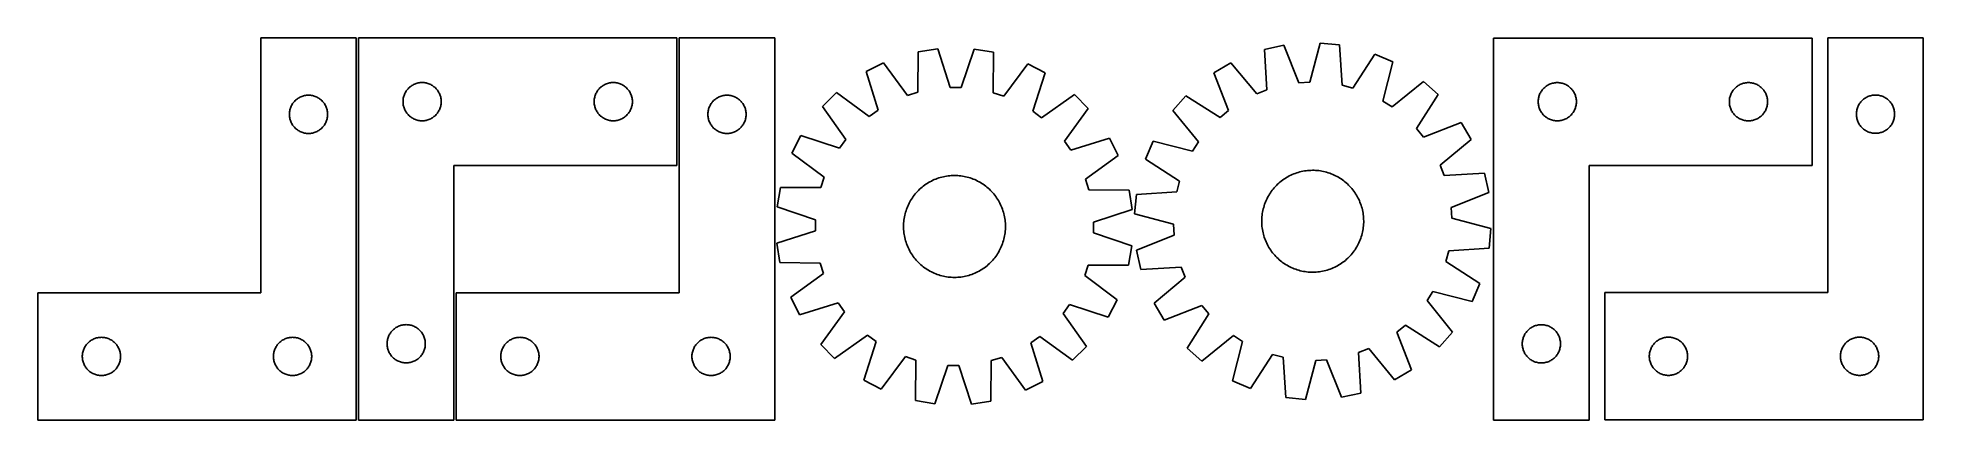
# Model space of a CAD drawing. Header units: millimetres. Extents: x 7 to 1487, y 7 to 307.
import ezdxf

# ---------------------------------------------------------------- set-up
doc = ezdxf.new("R2010")
doc.units = ezdxf.units.MM
doc.layers.add('CUT', color=7, linetype='CONTINUOUS', true_color=0x000000)

msp = doc.modelspace()

# ---------------------------------------------------------------- linework, layer by layer
at = {"layer": 'CUT'}
for p, q in [((256.920623, 307.196564), (181.920623, 307.196564)), ((181.920623, 307.196564), (181.920623, 107.196564)), ((256.920623, 7.196564), (256.920623, 307.196564)), ((258.572714, 307.145287), (258.572714, 7.145287)), ((508.572714, 307.145287), (258.572714, 307.145287)), ((508.572714, 207.145287), (508.572714, 307.145287)), ((585.296173, 307.200715), (510.296173, 307.200715)), ((510.296173, 307.200715), (510.296173, 107.200715)), ((585.296173, 7.200715), (585.296173, 307.200715)), ((697.915291, 296.307227), (697.497515, 264.545612)), ((713.129848, 298.598033), (697.915291, 296.307227)), ((722.881563, 268.367604), (713.129848, 298.598033)), ((741.667864, 298.380127), (731.455657, 268.302136)), ((756.845666, 295.857256), (741.667864, 298.380127)), ((984.712308, 301.422643), (969.690008, 298.096831)), ((969.690008, 298.096831), (971.445062, 266.38099)), ((996.508348, 271.929793), (984.712308, 301.422643)), ((1013.198427, 303.156671), (1005.06685, 272.450773)), ((1028.513217, 301.677561), (1013.198427, 303.156671)), ((1030.618125, 269.983017), (1028.513217, 301.677561)), ((1149.359564, 307.094749), (1149.359564, 7.094749)), ((1399.359564, 307.094749), (1149.359564, 307.094749)), ((1399.359564, 207.094749), (1399.359564, 307.094749)), ((1486.54248, 307.326691), (1411.54248, 307.326691)), ((1411.54248, 307.326691), (1411.54248, 107.326691)), ((1486.54248, 7.326691), (1486.54248, 307.326691)), ((670.706689, 287.695736), (656.944683, 280.815494)), ((689.322836, 261.958335), (670.706689, 287.695736)), ((756.778381, 264.092964), (756.845666, 295.857256)), ((783.919595, 286.831283), (764.912598, 261.381159)), ((797.574933, 279.741692), (783.919595, 286.831283)), ((943.133943, 287.644977), (929.874618, 279.839795)), ((963.466435, 263.240787), (943.133943, 287.644977)), ((1056.14097, 294.524025), (1038.918736, 267.833775)), ((1070.24913, 288.384777), (1056.14097, 294.524025)), ((1062.456864, 257.591022), (1070.24913, 288.384777)), ((296.575125, 266.148501), (297.054507, 266.754184)), ((297.054507, 266.754184), (297.564433, 267.334387)), ((297.564433, 267.334387), (298.103551, 267.887569)), ((298.103551, 267.887569), (298.670432, 268.412266)), ((298.670432, 268.412266), (299.263571, 268.907084)), ((299.263571, 268.907084), (299.881397, 269.370712)), ((299.881397, 269.370712), (300.522271, 269.80192)), ((300.522271, 269.80192), (301.184493, 270.199565)), ((301.184493, 270.199565), (301.866307, 270.562593)), ((301.866307, 270.562593), (302.565905, 270.89004)), ((302.565905, 270.89004), (303.281432, 271.181039)), ((303.281432, 271.181039), (304.010991, 271.434817)), ((304.010991, 271.434817), (304.752647, 271.650702)), ((304.752647, 271.650702), (305.504433, 271.828122)), ((305.504433, 271.828122), (306.264355, 271.966605)), ((306.264355, 271.966605), (307.030399, 272.065785)), ((307.030399, 272.065785), (307.800532, 272.125398)), ((307.800532, 272.125398), (308.572714, 272.145287)), ((308.572714, 272.145287), (309.344895, 272.125398)), ((309.344895, 272.125398), (310.115029, 272.065785)), ((310.115029, 272.065785), (310.881072, 271.966605)), ((310.881072, 271.966605), (311.640995, 271.828122)), ((311.640995, 271.828122), (312.39278, 271.650702)), ((312.39278, 271.650702), (313.134436, 271.434817)), ((313.134436, 271.434817), (313.863995, 271.181039)), ((313.863995, 271.181039), (314.579522, 270.89004)), ((314.579522, 270.89004), (315.279121, 270.562593)), ((315.279121, 270.562593), (315.960935, 270.199565)), ((315.960935, 270.199565), (316.623157, 269.80192)), ((316.623157, 269.80192), (317.26403, 269.370712)), ((317.26403, 269.370712), (317.881856, 268.907084)), ((317.881856, 268.907084), (318.474996, 268.412266)), ((318.474996, 268.412266), (319.041876, 267.887569)), ((319.041876, 267.887569), (319.580994, 267.334387)), ((319.580994, 267.334387), (320.09092, 266.754184)), ((320.09092, 266.754184), (320.570302, 266.148501)), ((446.575125, 266.148501), (447.054507, 266.754184)), ((447.054507, 266.754184), (447.564433, 267.334387)), ((447.564433, 267.334387), (448.103551, 267.887569)), ((448.103551, 267.887569), (448.670432, 268.412266)), ((448.670432, 268.412266), (449.263571, 268.907084)), ((449.263571, 268.907084), (449.881397, 269.370712)), ((449.881397, 269.370712), (450.522271, 269.80192)), ((450.522271, 269.80192), (451.184493, 270.199565)), ((451.184493, 270.199565), (451.866307, 270.562593)), ((451.866307, 270.562593), (452.565905, 270.89004)), ((452.565905, 270.89004), (453.281432, 271.181039)), ((453.281432, 271.181039), (454.010991, 271.434817)), ((454.010991, 271.434817), (454.752647, 271.650702)), ((454.752647, 271.650702), (455.504433, 271.828122)), ((455.504433, 271.828122), (456.264355, 271.966605)), ((456.264355, 271.966605), (457.030399, 272.065785)), ((457.030399, 272.065785), (457.800532, 272.125398)), ((457.800532, 272.125398), (458.572714, 272.145287)), ((458.572714, 272.145287), (459.344895, 272.125398)), ((459.344895, 272.125398), (460.115029, 272.065785)), ((460.115029, 272.065785), (460.881072, 271.966605)), ((460.881072, 271.966605), (461.640995, 271.828122)), ((461.640995, 271.828122), (462.39278, 271.650702)), ((462.39278, 271.650702), (463.134436, 271.434817)), ((463.134436, 271.434817), (463.863995, 271.181039)), ((463.863995, 271.181039), (464.579522, 270.89004)), ((464.579522, 270.89004), (465.279121, 270.562593)), ((465.279121, 270.562593), (465.960935, 270.199565)), ((465.960935, 270.199565), (466.623157, 269.80192)), ((466.623157, 269.80192), (467.26403, 269.370712)), ((467.26403, 269.370712), (467.881856, 268.907084)), ((467.881856, 268.907084), (468.474996, 268.412266)), ((468.474996, 268.412266), (469.041876, 267.887569)), ((469.041876, 267.887569), (469.580994, 267.334387)), ((469.580994, 267.334387), (470.09092, 266.754184)), ((470.09092, 266.754184), (470.570302, 266.148501)), ((656.944683, 280.815494), (666.362233, 250.479302)), ((731.455657, 268.302136), (722.881563, 268.367604)), ((787.695235, 249.552847), (797.574933, 279.741692)), ((929.874618, 279.839795), (941.344508, 250.218581)), ((971.445062, 266.38099), (963.466435, 263.240787)), ((1005.06685, 272.450773), (996.508348, 271.929793)), ((1038.918736, 267.833775), (1030.618125, 269.983017)), ((1094.31412, 273.043914), (1069.687062, 252.981942)), ((1105.834646, 262.845481), (1094.31412, 273.043914)), ((1187.361975, 266.097964), (1187.841357, 266.703647)), ((1187.841357, 266.703647), (1188.351283, 267.28385)), ((1188.351283, 267.28385), (1188.890401, 267.837032)), ((1188.890401, 267.837032), (1189.457282, 268.361728)), ((1189.457282, 268.361728), (1190.050421, 268.856547)), ((1190.050421, 268.856547), (1190.668247, 269.320174)), ((1190.668247, 269.320174), (1191.309121, 269.751383)), ((1191.309121, 269.751383), (1191.971343, 270.149028)), ((1191.971343, 270.149028), (1192.653157, 270.512056)), ((1192.653157, 270.512056), (1193.352755, 270.839503)), ((1193.352755, 270.839503), (1194.068282, 271.130502)), ((1194.068282, 271.130502), (1194.797841, 271.38428)), ((1194.797841, 271.38428), (1195.539497, 271.600165)), ((1195.539497, 271.600165), (1196.291283, 271.777585)), ((1196.291283, 271.777585), (1197.051205, 271.916068)), ((1197.051205, 271.916068), (1197.817249, 272.015248)), ((1197.817249, 272.015248), (1198.587382, 272.074861)), ((1198.587382, 272.074861), (1199.359564, 272.094749)), ((1199.359564, 272.094749), (1200.131745, 272.074861)), ((1200.131745, 272.074861), (1200.901879, 272.015248)), ((1200.901879, 272.015248), (1201.667922, 271.916068)), ((1201.667922, 271.916068), (1202.427845, 271.777585)), ((1202.427845, 271.777585), (1203.17963, 271.600165)), ((1203.17963, 271.600165), (1203.921286, 271.38428)), ((1203.921286, 271.38428), (1204.650845, 271.130502)), ((1204.650845, 271.130502), (1205.366372, 270.839503)), ((1205.366372, 270.839503), (1206.065971, 270.512056)), ((1206.065971, 270.512056), (1206.747785, 270.149028)), ((1206.747785, 270.149028), (1207.410007, 269.751383)), ((1207.410007, 269.751383), (1208.05088, 269.320174)), ((1208.05088, 269.320174), (1208.668706, 268.856547)), ((1208.668706, 268.856547), (1209.261845, 268.361728)), ((1209.261845, 268.361728), (1209.828726, 267.837032)), ((1209.828726, 267.837032), (1210.367844, 267.28385)), ((1210.367844, 267.28385), (1210.87777, 266.703647)), ((1210.87777, 266.703647), (1211.357152, 266.097964)), ((1337.361975, 266.097964), (1337.841357, 266.703647)), ((1337.841357, 266.703647), (1338.351283, 267.28385)), ((1338.351283, 267.28385), (1338.890401, 267.837032)), ((1338.890401, 267.837032), (1339.457282, 268.361728)), ((1339.457282, 268.361728), (1340.050421, 268.856547)), ((1340.050421, 268.856547), (1340.668247, 269.320174)), ((1340.668247, 269.320174), (1341.309121, 269.751383)), ((1341.309121, 269.751383), (1341.971343, 270.149028)), ((1341.971343, 270.149028), (1342.653157, 270.512056)), ((1342.653157, 270.512056), (1343.352755, 270.839503)), ((1343.352755, 270.839503), (1344.068282, 271.130502)), ((1344.068282, 271.130502), (1344.797841, 271.38428)), ((1344.797841, 271.38428), (1345.539497, 271.600165)), ((1345.539497, 271.600165), (1346.291283, 271.777585)), ((1346.291283, 271.777585), (1347.051205, 271.916068)), ((1347.051205, 271.916068), (1347.817249, 272.015248)), ((1347.817249, 272.015248), (1348.587382, 272.074861)), ((1348.587382, 272.074861), (1349.359564, 272.094749)), ((1349.359564, 272.094749), (1350.131745, 272.074861)), ((1350.131745, 272.074861), (1350.901879, 272.015248)), ((1350.901879, 272.015248), (1351.667922, 271.916068)), ((1351.667922, 271.916068), (1352.427845, 271.777585)), ((1352.427845, 271.777585), (1353.17963, 271.600165)), ((1353.17963, 271.600165), (1353.921286, 271.38428)), ((1353.921286, 271.38428), (1354.650845, 271.130502)), ((1354.650845, 271.130502), (1355.366372, 270.839503)), ((1355.366372, 270.839503), (1356.065971, 270.512056)), ((1356.065971, 270.512056), (1356.747785, 270.149028)), ((1356.747785, 270.149028), (1357.410007, 269.751383)), ((1357.410007, 269.751383), (1358.05088, 269.320174)), ((1358.05088, 269.320174), (1358.668706, 268.856547)), ((1358.668706, 268.856547), (1359.261845, 268.361728)), ((1359.261845, 268.361728), (1359.828726, 267.837032)), ((1359.828726, 267.837032), (1360.367844, 267.28385)), ((1360.367844, 267.28385), (1360.87777, 266.703647)), ((1360.87777, 266.703647), (1361.357152, 266.097964)), ((205.018375, 251.388849), (205.253285, 252.1247)), ((205.253285, 252.1247), (205.525764, 252.847483)), ((205.525764, 252.847483), (205.835089, 253.55528)), ((205.835089, 253.55528), (206.180441, 254.246215)), ((206.180441, 254.246215), (206.560904, 254.918456)), ((206.560904, 254.918456), (206.975468, 255.57022)), ((206.975468, 255.57022), (207.423035, 256.199778)), ((207.423035, 256.199778), (207.902417, 256.805462)), ((207.902417, 256.805462), (208.412343, 257.385664)), ((208.412343, 257.385664), (208.951461, 257.938847)), ((208.951461, 257.938847), (209.518342, 258.463543)), ((209.518342, 258.463543), (210.111481, 258.958361)), ((210.111481, 258.958361), (210.729307, 259.421989)), ((210.729307, 259.421989), (211.37018, 259.853198)), ((211.37018, 259.853198), (212.032402, 260.250843)), ((212.032402, 260.250843), (212.714216, 260.61387)), ((212.714216, 260.61387), (213.413815, 260.941318)), ((213.413815, 260.941318), (214.129342, 261.232316)), ((214.129342, 261.232316), (214.858901, 261.486095)), ((214.858901, 261.486095), (215.600557, 261.70198)), ((215.600557, 261.70198), (216.352342, 261.879399)), ((216.352342, 261.879399), (217.112265, 262.017883)), ((217.112265, 262.017883), (217.878308, 262.117062)), ((217.878308, 262.117062), (218.648442, 262.176675)), ((218.648442, 262.176675), (219.420623, 262.196564)), ((219.420623, 262.196564), (220.192805, 262.176675)), ((220.192805, 262.176675), (220.962938, 262.117062)), ((220.962938, 262.117062), (221.728982, 262.017883)), ((221.728982, 262.017883), (222.488904, 261.879399)), ((222.488904, 261.879399), (223.24069, 261.70198)), ((223.24069, 261.70198), (223.982346, 261.486095)), ((223.982346, 261.486095), (224.711905, 261.232316)), ((224.711905, 261.232316), (225.427432, 260.941318)), ((225.427432, 260.941318), (226.12703, 260.61387)), ((226.12703, 260.61387), (226.808844, 260.250843)), ((226.808844, 260.250843), (227.471066, 259.853198)), ((227.471066, 259.853198), (228.11194, 259.421989)), ((228.11194, 259.421989), (228.729766, 258.958361)), ((228.729766, 258.958361), (229.322905, 258.463543)), ((229.322905, 258.463543), (229.889786, 257.938847)), ((229.889786, 257.938847), (230.428904, 257.385664)), ((230.428904, 257.385664), (230.93883, 256.805462)), ((230.93883, 256.805462), (231.418212, 256.199778)), ((231.418212, 256.199778), (231.865779, 255.57022)), ((231.865779, 255.57022), (232.280343, 254.918456)), ((232.280343, 254.918456), (232.660805, 254.246215)), ((232.660805, 254.246215), (233.006157, 253.55528)), ((233.006157, 253.55528), (233.315483, 252.847483)), ((233.315483, 252.847483), (233.587962, 252.1247)), ((233.587962, 252.1247), (233.822871, 251.388849)), ((293.577687, 257.531505), (293.617451, 258.302918)), ((293.577687, 256.759068), (293.577687, 257.531505)), ((293.617451, 255.987655), (293.577687, 256.759068)), ((293.617451, 258.302918), (293.696874, 259.071262)), ((293.696874, 255.219311), (293.617451, 255.987655)), ((293.696874, 259.071262), (293.815744, 259.834498)), ((293.815744, 254.456075), (293.696874, 255.219311)), ((293.815744, 259.834498), (293.973748, 260.590603)), ((293.973748, 253.69997), (293.815744, 254.456075)), ((293.973748, 260.590603), (294.170466, 261.337571)), ((294.170466, 252.953002), (293.973748, 253.69997)), ((294.170466, 261.337571), (294.405375, 262.073422)), ((294.405375, 252.217151), (294.170466, 252.953002)), ((294.405375, 262.073422), (294.677854, 262.796205)), ((294.677854, 251.494368), (294.405375, 252.217151)), ((294.677854, 262.796205), (294.98718, 263.504002)), ((294.98718, 263.504002), (295.332532, 264.194938)), ((295.332532, 264.194938), (295.712994, 264.867179)), ((295.712994, 264.867179), (296.127558, 265.518942)), ((296.127558, 265.518942), (296.575125, 266.148501)), ((320.570302, 266.148501), (321.017869, 265.518942)), ((321.017869, 265.518942), (321.432433, 264.867179)), ((321.432433, 264.867179), (321.812896, 264.194938)), ((321.812896, 264.194938), (322.158248, 263.504002)), ((322.158248, 263.504002), (322.467573, 262.796205)), ((322.467573, 262.796205), (322.740052, 262.073422)), ((322.740052, 252.217151), (322.467573, 251.494368)), ((322.740052, 262.073422), (322.974962, 261.337571)), ((322.974962, 252.953002), (322.740052, 252.217151)), ((322.974962, 261.337571), (323.171679, 260.590603)), ((323.171679, 253.69997), (322.974962, 252.953002)), ((323.171679, 260.590603), (323.329683, 259.834498)), ((323.329683, 254.456075), (323.171679, 253.69997)), ((323.329683, 259.834498), (323.448554, 259.071262)), ((323.448554, 255.219311), (323.329683, 254.456075)), ((323.448554, 259.071262), (323.527977, 258.302918)), ((323.527977, 255.987655), (323.448554, 255.219311)), ((323.527977, 258.302918), (323.567741, 257.531505)), ((323.567741, 256.759068), (323.527977, 255.987655)), ((323.567741, 257.531505), (323.567741, 256.759068)), ((443.577687, 257.531505), (443.617451, 258.302918)), ((443.577687, 256.759068), (443.577687, 257.531505)), ((443.617451, 255.987655), (443.577687, 256.759068)), ((443.617451, 258.302918), (443.696874, 259.071262)), ((443.696874, 255.219311), (443.617451, 255.987655)), ((443.696874, 259.071262), (443.815744, 259.834498)), ((443.815744, 254.456075), (443.696874, 255.219311)), ((443.815744, 259.834498), (443.973748, 260.590603)), ((443.973748, 253.69997), (443.815744, 254.456075)), ((443.973748, 260.590603), (444.170466, 261.337571)), ((444.170466, 252.953002), (443.973748, 253.69997)), ((444.170466, 261.337571), (444.405375, 262.073422)), ((444.405375, 252.217151), (444.170466, 252.953002)), ((444.405375, 262.073422), (444.677854, 262.796205)), ((444.677854, 251.494368), (444.405375, 252.217151)), ((444.677854, 262.796205), (444.98718, 263.504002)), ((444.98718, 263.504002), (445.332532, 264.194938)), ((445.332532, 264.194938), (445.712994, 264.867179)), ((445.712994, 264.867179), (446.127558, 265.518942)), ((446.127558, 265.518942), (446.575125, 266.148501)), ((470.570302, 266.148501), (471.017869, 265.518942)), ((471.017869, 265.518942), (471.432433, 264.867179)), ((471.432433, 264.867179), (471.812896, 264.194938)), ((471.812896, 264.194938), (472.158248, 263.504002)), ((472.158248, 263.504002), (472.467573, 262.796205)), ((472.467573, 262.796205), (472.740052, 262.073422)), ((472.740052, 252.217151), (472.467573, 251.494368)), ((472.740052, 262.073422), (472.974962, 261.337571)), ((472.974962, 252.953002), (472.740052, 252.217151)), ((472.974962, 261.337571), (473.171679, 260.590603)), ((473.171679, 253.69997), (472.974962, 252.953002)), ((473.171679, 260.590603), (473.329683, 259.834498)), ((473.329683, 254.456075), (473.171679, 253.69997)), ((473.329683, 259.834498), (473.448554, 259.071262)), ((473.448554, 255.219311), (473.329683, 254.456075)), ((473.448554, 259.071262), (473.527977, 258.302918)), ((473.527977, 255.987655), (473.448554, 255.219311)), ((473.527977, 258.302918), (473.567741, 257.531505)), ((473.567741, 256.759068), (473.527977, 255.987655)), ((473.567741, 257.531505), (473.567741, 256.759068)), ((533.393925, 251.392999), (533.628834, 252.12885)), ((533.628834, 252.12885), (533.901313, 252.851633)), ((533.901313, 252.851633), (534.210639, 253.55943)), ((534.210639, 253.55943), (534.555991, 254.250366)), ((534.555991, 254.250366), (534.936453, 254.922607)), ((534.936453, 254.922607), (535.351017, 255.57437)), ((535.351017, 255.57437), (535.798584, 256.203929)), ((535.798584, 256.203929), (536.277966, 256.809612)), ((536.277966, 256.809612), (536.787892, 257.389815)), ((536.787892, 257.389815), (537.32701, 257.942997)), ((537.32701, 257.942997), (537.893891, 258.467693)), ((537.893891, 258.467693), (538.48703, 258.962512)), ((538.48703, 258.962512), (539.104856, 259.42614)), ((539.104856, 259.42614), (539.74573, 259.857348)), ((539.74573, 259.857348), (540.407952, 260.254993)), ((540.407952, 260.254993), (541.089766, 260.618021)), ((541.089766, 260.618021), (541.789364, 260.945468)), ((541.789364, 260.945468), (542.504891, 261.236467)), ((542.504891, 261.236467), (543.23445, 261.490245)), ((543.23445, 261.490245), (543.976106, 261.70613)), ((543.976106, 261.70613), (544.727892, 261.88355)), ((544.727892, 261.88355), (545.487814, 262.022033)), ((545.487814, 262.022033), (546.253858, 262.121213)), ((546.253858, 262.121213), (547.023991, 262.180826)), ((547.023991, 262.180826), (547.796173, 262.200715)), ((547.796173, 262.200715), (548.568354, 262.180826)), ((548.568354, 262.180826), (549.338488, 262.121213)), ((549.338488, 262.121213), (550.104531, 262.022033)), ((550.104531, 262.022033), (550.864454, 261.88355)), ((550.864454, 261.88355), (551.616239, 261.70613)), ((551.616239, 261.70613), (552.357895, 261.490245)), ((552.357895, 261.490245), (553.087454, 261.236467)), ((553.087454, 261.236467), (553.802981, 260.945468)), ((553.802981, 260.945468), (554.50258, 260.618021)), ((554.50258, 260.618021), (555.184394, 260.254993)), ((555.184394, 260.254993), (555.846616, 259.857348)), ((555.846616, 259.857348), (556.487489, 259.42614)), ((556.487489, 259.42614), (557.105315, 258.962512)), ((557.105315, 258.962512), (557.698454, 258.467693)), ((557.698454, 258.467693), (558.265335, 257.942997)), ((558.265335, 257.942997), (558.804453, 257.389815)), ((558.804453, 257.389815), (559.314379, 256.809612)), ((559.314379, 256.809612), (559.793761, 256.203929)), ((559.793761, 256.203929), (560.241328, 255.57437)), ((560.241328, 255.57437), (560.655892, 254.922607)), ((560.655892, 254.922607), (561.036355, 254.250366)), ((561.036355, 254.250366), (561.381707, 253.55943)), ((561.381707, 253.55943), (561.691032, 252.851633)), ((561.691032, 252.851633), (561.963511, 252.12885)), ((561.963511, 252.12885), (562.198421, 251.392999)), ((633.728861, 264.217558), (622.766528, 253.421365)), ((622.766528, 253.421365), (641.097549, 227.480116)), ((659.387164, 245.492542), (633.728861, 264.217558)), ((697.497515, 264.545612), (689.322836, 261.958335)), ((764.912598, 261.381159), (756.778381, 264.092964)), ((820.53459, 262.791177), (794.593341, 244.460156)), ((812.605767, 226.170541), (831.330784, 251.828844)), ((831.330784, 251.828844), (820.53459, 262.791177)), ((907.8481, 261.693217), (897.649667, 250.172691)), ((934.726759, 244.766538), (907.8481, 261.693217)), ((1069.687062, 252.981942), (1062.456864, 257.591022)), ((1088.907967, 235.966822), (1105.834646, 262.845481)), ((1184.364537, 257.480968), (1184.404301, 258.252381)), ((1184.364537, 256.708531), (1184.364537, 257.480968)), ((1184.404301, 255.937117), (1184.364537, 256.708531)), ((1184.404301, 258.252381), (1184.483724, 259.020725)), ((1184.483724, 255.168774), (1184.404301, 255.937117)), ((1184.483724, 259.020725), (1184.602594, 259.783961)), ((1184.602594, 254.405538), (1184.483724, 255.168774)), ((1184.602594, 259.783961), (1184.760598, 260.540066)), ((1184.760598, 253.649433), (1184.602594, 254.405538)), ((1184.760598, 260.540066), (1184.957316, 261.287034)), ((1184.957316, 252.902465), (1184.760598, 253.649433)), ((1184.957316, 261.287034), (1185.192225, 262.022885)), ((1185.192225, 252.166614), (1184.957316, 252.902465)), ((1185.192225, 262.022885), (1185.464704, 262.745668)), ((1185.464704, 251.443831), (1185.192225, 252.166614)), ((1185.464704, 262.745668), (1185.77403, 263.453465)), ((1185.77403, 263.453465), (1186.119382, 264.144401)), ((1186.119382, 264.144401), (1186.499844, 264.816641)), ((1186.499844, 264.816641), (1186.914408, 265.468405)), ((1186.914408, 265.468405), (1187.361975, 266.097964)), ((1211.357152, 266.097964), (1211.804719, 265.468405)), ((1211.804719, 265.468405), (1212.219283, 264.816641)), ((1212.219283, 264.816641), (1212.599746, 264.144401)), ((1212.599746, 264.144401), (1212.945098, 263.453465)), ((1212.945098, 263.453465), (1213.254423, 262.745668)), ((1213.254423, 262.745668), (1213.526902, 262.022885)), ((1213.526902, 252.166614), (1213.254423, 251.443831)), ((1213.526902, 262.022885), (1213.761812, 261.287034)), ((1213.761812, 252.902465), (1213.526902, 252.166614)), ((1213.761812, 261.287034), (1213.958529, 260.540066)), ((1213.958529, 253.649433), (1213.761812, 252.902465)), ((1213.958529, 260.540066), (1214.116533, 259.783961)), ((1214.116533, 254.405538), (1213.958529, 253.649433)), ((1214.116533, 259.783961), (1214.235404, 259.020725)), ((1214.235404, 255.168774), (1214.116533, 254.405538)), ((1214.235404, 259.020725), (1214.314827, 258.252381)), ((1214.314827, 255.937117), (1214.235404, 255.168774)), ((1214.314827, 258.252381), (1214.354591, 257.480968)), ((1214.354591, 256.708531), (1214.314827, 255.937117)), ((1214.354591, 257.480968), (1214.354591, 256.708531)), ((1334.364537, 257.480968), (1334.404301, 258.252381)), ((1334.364537, 256.708531), (1334.364537, 257.480968)), ((1334.404301, 255.937117), (1334.364537, 256.708531)), ((1334.404301, 258.252381), (1334.483724, 259.020725)), ((1334.483724, 255.168774), (1334.404301, 255.937117)), ((1334.483724, 259.020725), (1334.602594, 259.783961)), ((1334.602594, 254.405538), (1334.483724, 255.168774)), ((1334.602594, 259.783961), (1334.760598, 260.540066)), ((1334.760598, 253.649433), (1334.602594, 254.405538)), ((1334.760598, 260.540066), (1334.957316, 261.287034)), ((1334.957316, 252.902465), (1334.760598, 253.649433)), ((1334.957316, 261.287034), (1335.192225, 262.022885)), ((1335.192225, 252.166614), (1334.957316, 252.902465)), ((1335.192225, 262.022885), (1335.464704, 262.745668)), ((1335.464704, 251.443831), (1335.192225, 252.166614)), ((1335.464704, 262.745668), (1335.77403, 263.453465)), ((1335.77403, 263.453465), (1336.119382, 264.144401)), ((1336.119382, 264.144401), (1336.499844, 264.816641)), ((1336.499844, 264.816641), (1336.914408, 265.468405)), ((1336.914408, 265.468405), (1337.361975, 266.097964)), ((1361.357152, 266.097964), (1361.804719, 265.468405)), ((1361.804719, 265.468405), (1362.219283, 264.816641)), ((1362.219283, 264.816641), (1362.599746, 264.144401)), ((1362.599746, 264.144401), (1362.945098, 263.453465)), ((1362.945098, 263.453465), (1363.254423, 262.745668)), ((1363.254423, 262.745668), (1363.526902, 262.022885)), ((1363.526902, 252.166614), (1363.254423, 251.443831)), ((1363.526902, 262.022885), (1363.761812, 261.287034)), ((1363.761812, 252.902465), (1363.526902, 252.166614)), ((1363.761812, 261.287034), (1363.958529, 260.540066)), ((1363.958529, 253.649433), (1363.761812, 252.902465)), ((1363.958529, 260.540066), (1364.116533, 259.783961)), ((1364.116533, 254.405538), (1363.958529, 253.649433)), ((1364.116533, 259.783961), (1364.235404, 259.020725)), ((1364.235404, 255.168774), (1364.116533, 254.405538)), ((1364.235404, 259.020725), (1364.314827, 258.252381)), ((1364.314827, 255.937117), (1364.235404, 255.168774)), ((1364.314827, 258.252381), (1364.354591, 257.480968)), ((1364.354591, 256.708531), (1364.314827, 255.937117)), ((1364.354591, 257.480968), (1364.354591, 256.708531)), ((1434.640232, 251.518976), (1434.875142, 252.254827)), ((1434.875142, 252.254827), (1435.147621, 252.977609)), ((1435.147621, 252.977609), (1435.456946, 253.685407)), ((1435.456946, 253.685407), (1435.802298, 254.376342)), ((1435.802298, 254.376342), (1436.182761, 255.048583)), ((1436.182761, 255.048583), (1436.597325, 255.700347)), ((1436.597325, 255.700347), (1437.044891, 256.329905)), ((1437.044891, 256.329905), (1437.524273, 256.935589)), ((1437.524273, 256.935589), (1438.0342, 257.515791)), ((1438.0342, 257.515791), (1438.573318, 258.068974)), ((1438.573318, 258.068974), (1439.140198, 258.59367)), ((1439.140198, 258.59367), (1439.733338, 259.088488)), ((1439.733338, 259.088488), (1440.351164, 259.552116)), ((1440.351164, 259.552116), (1440.992037, 259.983324)), ((1440.992037, 259.983324), (1441.654259, 260.38097)), ((1441.654259, 260.38097), (1442.336073, 260.743997)), ((1442.336073, 260.743997), (1443.035671, 261.071445)), ((1443.035671, 261.071445), (1443.751199, 261.362443)), ((1443.751199, 261.362443), (1444.480758, 261.616222)), ((1444.480758, 261.616222), (1445.222413, 261.832107)), ((1445.222413, 261.832107), (1445.974199, 262.009526)), ((1445.974199, 262.009526), (1446.734121, 262.14801)), ((1446.734121, 262.14801), (1447.500165, 262.247189)), ((1447.500165, 262.247189), (1448.270299, 262.306802)), ((1448.270299, 262.306802), (1449.04248, 262.326691)), ((1449.04248, 262.326691), (1449.814661, 262.306802)), ((1449.814661, 262.306802), (1450.584795, 262.247189)), ((1450.584795, 262.247189), (1451.350839, 262.14801)), ((1451.350839, 262.14801), (1452.110761, 262.009526)), ((1452.110761, 262.009526), (1452.862547, 261.832107)), ((1452.862547, 261.832107), (1453.604203, 261.616222)), ((1453.604203, 261.616222), (1454.333761, 261.362443)), ((1454.333761, 261.362443), (1455.049289, 261.071445)), ((1455.049289, 261.071445), (1455.748887, 260.743997)), ((1455.748887, 260.743997), (1456.430701, 260.38097)), ((1456.430701, 260.38097), (1457.092923, 259.983324)), ((1457.092923, 259.983324), (1457.733797, 259.552116)), ((1457.733797, 259.552116), (1458.351622, 259.088488)), ((1458.351622, 259.088488), (1458.944762, 258.59367)), ((1458.944762, 258.59367), (1459.511642, 258.068974)), ((1459.511642, 258.068974), (1460.050761, 257.515791)), ((1460.050761, 257.515791), (1460.560687, 256.935589)), ((1460.560687, 256.935589), (1461.040069, 256.329905)), ((1461.040069, 256.329905), (1461.487635, 255.700347)), ((1461.487635, 255.700347), (1461.902199, 255.048583)), ((1461.902199, 255.048583), (1462.282662, 254.376342)), ((1462.282662, 254.376342), (1462.628014, 253.685407)), ((1462.628014, 253.685407), (1462.93734, 252.977609)), ((1462.93734, 252.977609), (1463.209818, 252.254827)), ((1463.209818, 252.254827), (1463.444728, 251.518976)), ((204.425596, 247.582783), (204.46536, 248.354196)), ((204.425596, 246.810345), (204.425596, 247.582783)), ((204.46536, 246.038932), (204.425596, 246.810345)), ((204.46536, 248.354196), (204.544783, 249.122539)), ((204.544783, 245.270589), (204.46536, 246.038932)), ((204.544783, 249.122539), (204.663654, 249.885776)), ((204.663654, 244.507353), (204.544783, 245.270589)), ((204.663654, 249.885776), (204.821658, 250.64188)), ((204.821658, 243.751248), (204.663654, 244.507353)), ((204.821658, 250.64188), (205.018375, 251.388849)), ((205.018375, 243.00428), (204.821658, 243.751248)), ((205.253285, 242.268428), (205.018375, 243.00428)), ((205.525764, 241.545646), (205.253285, 242.268428)), ((205.835089, 240.837848), (205.525764, 241.545646)), ((206.180441, 240.146913), (205.835089, 240.837848)), ((206.560904, 239.474672), (206.180441, 240.146913)), ((206.975468, 238.822908), (206.560904, 239.474672)), ((207.423035, 238.19335), (206.975468, 238.822908)), ((207.902417, 237.587666), (207.423035, 238.19335)), ((208.412343, 237.007464), (207.902417, 237.587666)), ((208.951461, 236.454281), (208.412343, 237.007464)), ((230.428904, 237.007464), (229.889786, 236.454281)), ((230.93883, 237.587666), (230.428904, 237.007464)), ((231.418212, 238.19335), (230.93883, 237.587666)), ((231.865779, 238.822908), (231.418212, 238.19335)), ((232.280343, 239.474672), (231.865779, 238.822908)), ((232.660805, 240.146913), (232.280343, 239.474672)), ((233.006157, 240.837848), (232.660805, 240.146913)), ((233.315483, 241.545646), (233.006157, 240.837848)), ((233.587962, 242.268428), (233.315483, 241.545646)), ((233.822871, 243.00428), (233.587962, 242.268428)), ((233.822871, 251.388849), (234.019589, 250.64188)), ((234.019589, 243.751248), (233.822871, 243.00428)), ((234.019589, 250.64188), (234.177593, 249.885776)), ((234.177593, 244.507353), (234.019589, 243.751248)), ((234.177593, 249.885776), (234.296463, 249.122539)), ((234.296463, 245.270589), (234.177593, 244.507353)), ((234.296463, 249.122539), (234.375886, 248.354196)), ((234.375886, 246.038932), (234.296463, 245.270589)), ((234.375886, 248.354196), (234.41565, 247.582783)), ((234.41565, 246.810345), (234.375886, 246.038932)), ((234.41565, 247.582783), (234.41565, 246.810345)), ((294.98718, 250.786571), (294.677854, 251.494368)), ((295.332532, 250.095635), (294.98718, 250.786571)), ((295.712994, 249.423395), (295.332532, 250.095635)), ((296.127558, 248.771631), (295.712994, 249.423395)), ((296.575125, 248.142072), (296.127558, 248.771631)), ((297.054507, 247.536389), (296.575125, 248.142072)), ((297.564433, 246.956186), (297.054507, 247.536389)), ((298.103551, 246.403004), (297.564433, 246.956186)), ((298.670432, 245.878308), (298.103551, 246.403004)), ((299.263571, 245.383489), (298.670432, 245.878308)), ((299.881397, 244.919861), (299.263571, 245.383489)), ((300.522271, 244.488653), (299.881397, 244.919861)), ((301.184493, 244.091008), (300.522271, 244.488653)), ((301.866307, 243.72798), (301.184493, 244.091008)), ((302.565905, 243.400533), (301.866307, 243.72798)), ((303.281432, 243.109534), (302.565905, 243.400533)), ((304.010991, 242.855756), (303.281432, 243.109534)), ((304.752647, 242.639871), (304.010991, 242.855756)), ((305.504433, 242.462451), (304.752647, 242.639871)), ((306.264355, 242.323968), (305.504433, 242.462451)), ((307.030399, 242.224788), (306.264355, 242.323968)), ((307.800532, 242.165175), (307.030399, 242.224788)), ((308.572714, 242.145287), (307.800532, 242.165175)), ((309.344895, 242.165175), (308.572714, 242.145287)), ((310.115029, 242.224788), (309.344895, 242.165175)), ((310.881072, 242.323968), (310.115029, 242.224788)), ((311.640995, 242.462451), (310.881072, 242.323968)), ((312.39278, 242.639871), (311.640995, 242.462451)), ((313.134436, 242.855756), (312.39278, 242.639871)), ((313.863995, 243.109534), (313.134436, 242.855756)), ((314.579522, 243.400533), (313.863995, 243.109534)), ((315.279121, 243.72798), (314.579522, 243.400533)), ((315.960935, 244.091008), (315.279121, 243.72798)), ((316.623157, 244.488653), (315.960935, 244.091008)), ((317.26403, 244.919861), (316.623157, 244.488653)), ((317.881856, 245.383489), (317.26403, 244.919861)), ((318.474996, 245.878308), (317.881856, 245.383489)), ((319.041876, 246.403004), (318.474996, 245.878308)), ((319.580994, 246.956186), (319.041876, 246.403004)), ((320.09092, 247.536389), (319.580994, 246.956186)), ((320.570302, 248.142072), (320.09092, 247.536389)), ((321.017869, 248.771631), (320.570302, 248.142072)), ((321.432433, 249.423395), (321.017869, 248.771631)), ((321.812896, 250.095635), (321.432433, 249.423395)), ((322.158248, 250.786571), (321.812896, 250.095635)), ((322.467573, 251.494368), (322.158248, 250.786571)), ((444.98718, 250.786571), (444.677854, 251.494368)), ((445.332532, 250.095635), (444.98718, 250.786571)), ((445.712994, 249.423395), (445.332532, 250.095635)), ((446.127558, 248.771631), (445.712994, 249.423395)), ((446.575125, 248.142072), (446.127558, 248.771631)), ((447.054507, 247.536389), (446.575125, 248.142072)), ((447.564433, 246.956186), (447.054507, 247.536389)), ((448.103551, 246.403004), (447.564433, 246.956186)), ((448.670432, 245.878308), (448.103551, 246.403004)), ((449.263571, 245.383489), (448.670432, 245.878308)), ((449.881397, 244.919861), (449.263571, 245.383489)), ((450.522271, 244.488653), (449.881397, 244.919861)), ((451.184493, 244.091008), (450.522271, 244.488653)), ((451.866307, 243.72798), (451.184493, 244.091008)), ((452.565905, 243.400533), (451.866307, 243.72798)), ((453.281432, 243.109534), (452.565905, 243.400533)), ((454.010991, 242.855756), (453.281432, 243.109534)), ((454.752647, 242.639871), (454.010991, 242.855756)), ((455.504433, 242.462451), (454.752647, 242.639871)), ((456.264355, 242.323968), (455.504433, 242.462451)), ((457.030399, 242.224788), (456.264355, 242.323968)), ((457.800532, 242.165175), (457.030399, 242.224788)), ((458.572714, 242.145287), (457.800532, 242.165175)), ((459.344895, 242.165175), (458.572714, 242.145287)), ((460.115029, 242.224788), (459.344895, 242.165175)), ((460.881072, 242.323968), (460.115029, 242.224788)), ((461.640995, 242.462451), (460.881072, 242.323968)), ((462.39278, 242.639871), (461.640995, 242.462451)), ((463.134436, 242.855756), (462.39278, 242.639871)), ((463.863995, 243.109534), (463.134436, 242.855756)), ((464.579522, 243.400533), (463.863995, 243.109534)), ((465.279121, 243.72798), (464.579522, 243.400533)), ((465.960935, 244.091008), (465.279121, 243.72798)), ((466.623157, 244.488653), (465.960935, 244.091008)), ((467.26403, 244.919861), (466.623157, 244.488653)), ((467.881856, 245.383489), (467.26403, 244.919861)), ((468.474996, 245.878308), (467.881856, 245.383489)), ((469.041876, 246.403004), (468.474996, 245.878308)), ((469.580994, 246.956186), (469.041876, 246.403004)), ((470.09092, 247.536389), (469.580994, 246.956186)), ((470.570302, 248.142072), (470.09092, 247.536389)), ((471.017869, 248.771631), (470.570302, 248.142072)), ((471.432433, 249.423395), (471.017869, 248.771631)), ((471.812896, 250.095635), (471.432433, 249.423395)), ((472.158248, 250.786571), (471.812896, 250.095635)), ((472.467573, 251.494368), (472.158248, 250.786571)), ((532.801146, 247.586933), (532.84091, 248.358346)), ((532.801146, 246.814496), (532.801146, 247.586933)), ((532.84091, 246.043083), (532.801146, 246.814496)), ((532.84091, 248.358346), (532.920333, 249.12669)), ((532.920333, 245.274739), (532.84091, 246.043083)), ((532.920333, 249.12669), (533.039203, 249.889926)), ((533.039203, 244.511503), (532.920333, 245.274739)), ((533.039203, 249.889926), (533.197207, 250.646031)), ((533.197207, 243.755398), (533.039203, 244.511503)), ((533.197207, 250.646031), (533.393925, 251.392999)), ((533.393925, 243.00843), (533.197207, 243.755398)), ((533.628834, 242.272579), (533.393925, 243.00843)), ((533.901313, 241.549796), (533.628834, 242.272579)), ((534.210639, 240.841999), (533.901313, 241.549796)), ((534.555991, 240.151063), (534.210639, 240.841999)), ((534.936453, 239.478822), (534.555991, 240.151063)), ((535.351017, 238.827059), (534.936453, 239.478822)), ((535.798584, 238.1975), (535.351017, 238.827059)), ((536.277966, 237.591817), (535.798584, 238.1975)), ((536.787892, 237.011614), (536.277966, 237.591817)), ((537.32701, 236.458432), (536.787892, 237.011614)), ((558.804453, 237.011614), (558.265335, 236.458432)), ((559.314379, 237.591817), (558.804453, 237.011614)), ((559.793761, 238.1975), (559.314379, 237.591817)), ((560.241328, 238.827059), (559.793761, 238.1975)), ((560.655892, 239.478822), (560.241328, 238.827059)), ((561.036355, 240.151063), (560.655892, 239.478822)), ((561.381707, 240.841999), (561.036355, 240.151063)), ((561.691032, 241.549796), (561.381707, 240.841999)), ((561.963511, 242.272579), (561.691032, 241.549796)), ((562.198421, 243.00843), (561.963511, 242.272579)), ((562.198421, 251.392999), (562.395138, 250.646031)), ((562.395138, 243.755398), (562.198421, 243.00843)), ((562.395138, 250.646031), (562.553142, 249.889926)), ((562.553142, 244.511503), (562.395138, 243.755398)), ((562.553142, 249.889926), (562.672013, 249.12669)), ((562.672013, 245.274739), (562.553142, 244.511503)), ((562.672013, 249.12669), (562.751436, 248.358346)), ((562.751436, 246.043083), (562.672013, 245.274739)), ((562.751436, 248.358346), (562.7912, 247.586933)), ((562.7912, 246.814496), (562.751436, 246.043083)), ((562.7912, 247.586933), (562.7912, 246.814496)), ((666.362233, 250.479302), (659.387164, 245.492542)), ((794.593341, 244.460156), (787.695235, 249.552847)), ((897.649667, 250.172691), (917.71164, 225.545633)), ((941.344508, 250.218581), (934.726759, 244.766538)), ((1123.981225, 240.818963), (1094.36001, 229.349073)), ((1131.786406, 227.559639), (1123.981225, 240.818963)), ((1185.77403, 250.736034), (1185.464704, 251.443831)), ((1186.119382, 250.045098), (1185.77403, 250.736034)), ((1186.499844, 249.372857), (1186.119382, 250.045098)), ((1186.914408, 248.721094), (1186.499844, 249.372857)), ((1187.361975, 248.091535), (1186.914408, 248.721094)), ((1187.841357, 247.485852), (1187.361975, 248.091535)), ((1188.351283, 246.905649), (1187.841357, 247.485852)), ((1188.890401, 246.352467), (1188.351283, 246.905649)), ((1189.457282, 245.82777), (1188.890401, 246.352467)), ((1190.050421, 245.332952), (1189.457282, 245.82777)), ((1190.668247, 244.869324), (1190.050421, 245.332952)), ((1191.309121, 244.438116), (1190.668247, 244.869324)), ((1191.971343, 244.040471), (1191.309121, 244.438116)), ((1192.653157, 243.677443), (1191.971343, 244.040471)), ((1193.352755, 243.349996), (1192.653157, 243.677443)), ((1194.068282, 243.058997), (1193.352755, 243.349996)), ((1194.797841, 242.805219), (1194.068282, 243.058997)), ((1195.539497, 242.589334), (1194.797841, 242.805219)), ((1196.291283, 242.411914), (1195.539497, 242.589334)), ((1197.051205, 242.273431), (1196.291283, 242.411914)), ((1197.817249, 242.174251), (1197.051205, 242.273431)), ((1198.587382, 242.114638), (1197.817249, 242.174251)), ((1199.359564, 242.094749), (1198.587382, 242.114638)), ((1200.131745, 242.114638), (1199.359564, 242.094749)), ((1200.901879, 242.174251), (1200.131745, 242.114638)), ((1201.667922, 242.273431), (1200.901879, 242.174251)), ((1202.427845, 242.411914), (1201.667922, 242.273431)), ((1203.17963, 242.589334), (1202.427845, 242.411914)), ((1203.921286, 242.805219), (1203.17963, 242.589334)), ((1204.650845, 243.058997), (1203.921286, 242.805219)), ((1205.366372, 243.349996), (1204.650845, 243.058997)), ((1206.065971, 243.677443), (1205.366372, 243.349996)), ((1206.747785, 244.040471), (1206.065971, 243.677443)), ((1207.410007, 244.438116), (1206.747785, 244.040471)), ((1208.05088, 244.869324), (1207.410007, 244.438116)), ((1208.668706, 245.332952), (1208.05088, 244.869324)), ((1209.261845, 245.82777), (1208.668706, 245.332952)), ((1209.828726, 246.352467), (1209.261845, 245.82777)), ((1210.367844, 246.905649), (1209.828726, 246.352467)), ((1210.87777, 247.485852), (1210.367844, 246.905649)), ((1211.357152, 248.091535), (1210.87777, 247.485852)), ((1211.804719, 248.721094), (1211.357152, 248.091535)), ((1212.219283, 249.372857), (1211.804719, 248.721094)), ((1212.599746, 250.045098), (1212.219283, 249.372857)), ((1212.945098, 250.736034), (1212.599746, 250.045098)), ((1213.254423, 251.443831), (1212.945098, 250.736034)), ((1335.77403, 250.736034), (1335.464704, 251.443831)), ((1336.119382, 250.045098), (1335.77403, 250.736034)), ((1336.499844, 249.372857), (1336.119382, 250.045098)), ((1336.914408, 248.721094), (1336.499844, 249.372857)), ((1337.361975, 248.091535), (1336.914408, 248.721094)), ((1337.841357, 247.485852), (1337.361975, 248.091535)), ((1338.351283, 246.905649), (1337.841357, 247.485852)), ((1338.890401, 246.352467), (1338.351283, 246.905649)), ((1339.457282, 245.82777), (1338.890401, 246.352467)), ((1340.050421, 245.332952), (1339.457282, 245.82777)), ((1340.668247, 244.869324), (1340.050421, 245.332952)), ((1341.309121, 244.438116), (1340.668247, 244.869324)), ((1341.971343, 244.040471), (1341.309121, 244.438116)), ((1342.653157, 243.677443), (1341.971343, 244.040471)), ((1343.352755, 243.349996), (1342.653157, 243.677443)), ((1344.068282, 243.058997), (1343.352755, 243.349996)), ((1344.797841, 242.805219), (1344.068282, 243.058997)), ((1345.539497, 242.589334), (1344.797841, 242.805219)), ((1346.291283, 242.411914), (1345.539497, 242.589334)), ((1347.051205, 242.273431), (1346.291283, 242.411914)), ((1347.817249, 242.174251), (1347.051205, 242.273431)), ((1348.587382, 242.114638), (1347.817249, 242.174251)), ((1349.359564, 242.094749), (1348.587382, 242.114638)), ((1350.131745, 242.114638), (1349.359564, 242.094749)), ((1350.901879, 242.174251), (1350.131745, 242.114638)), ((1351.667922, 242.273431), (1350.901879, 242.174251)), ((1352.427845, 242.411914), (1351.667922, 242.273431)), ((1353.17963, 242.589334), (1352.427845, 242.411914)), ((1353.921286, 242.805219), (1353.17963, 242.589334)), ((1354.650845, 243.058997), (1353.921286, 242.805219)), ((1355.366372, 243.349996), (1354.650845, 243.058997)), ((1356.065971, 243.677443), (1355.366372, 243.349996)), ((1356.747785, 244.040471), (1356.065971, 243.677443)), ((1357.410007, 244.438116), (1356.747785, 244.040471)), ((1358.05088, 244.869324), (1357.410007, 244.438116)), ((1358.668706, 245.332952), (1358.05088, 244.869324)), ((1359.261845, 245.82777), (1358.668706, 245.332952)), ((1359.828726, 246.352467), (1359.261845, 245.82777)), ((1360.367844, 246.905649), (1359.828726, 246.352467)), ((1360.87777, 247.485852), (1360.367844, 246.905649)), ((1361.357152, 248.091535), (1360.87777, 247.485852)), ((1361.804719, 248.721094), (1361.357152, 248.091535)), ((1362.219283, 249.372857), (1361.804719, 248.721094)), ((1362.599746, 250.045098), (1362.219283, 249.372857)), ((1362.945098, 250.736034), (1362.599746, 250.045098)), ((1363.254423, 251.443831), (1362.945098, 250.736034)), ((1434.047453, 247.71291), (1434.087217, 248.484323)), ((1434.047453, 246.940472), (1434.047453, 247.71291)), ((1434.087217, 246.169059), (1434.047453, 246.940472)), ((1434.087217, 248.484323), (1434.16664, 249.252666)), ((1434.16664, 245.400716), (1434.087217, 246.169059)), ((1434.16664, 249.252666), (1434.285511, 250.015902)), ((1434.285511, 244.63748), (1434.16664, 245.400716)), ((1434.285511, 250.015902), (1434.443514, 250.772007)), ((1434.443514, 243.881375), (1434.285511, 244.63748)), ((1434.443514, 250.772007), (1434.640232, 251.518976)), ((1434.640232, 243.134407), (1434.443514, 243.881375)), ((1434.875142, 242.398555), (1434.640232, 243.134407)), ((1435.147621, 241.675773), (1434.875142, 242.398555)), ((1435.456946, 240.967975), (1435.147621, 241.675773)), ((1435.802298, 240.27704), (1435.456946, 240.967975)), ((1436.182761, 239.604799), (1435.802298, 240.27704)), ((1436.597325, 238.953035), (1436.182761, 239.604799)), ((1437.044891, 238.323477), (1436.597325, 238.953035)), ((1437.524273, 237.717793), (1437.044891, 238.323477)), ((1438.0342, 237.137591), (1437.524273, 237.717793)), ((1438.573318, 236.584408), (1438.0342, 237.137591)), ((1460.050761, 237.137591), (1459.511642, 236.584408)), ((1460.560687, 237.717793), (1460.050761, 237.137591)), ((1461.040069, 238.323477), (1460.560687, 237.717793)), ((1461.487635, 238.953035), (1461.040069, 238.323477)), ((1461.902199, 239.604799), (1461.487635, 238.953035)), ((1462.282662, 240.27704), (1461.902199, 239.604799)), ((1462.628014, 240.967975), (1462.282662, 240.27704)), ((1462.93734, 241.675773), (1462.628014, 240.967975)), ((1463.209818, 242.398555), (1462.93734, 241.675773)), ((1463.444728, 243.134407), (1463.209818, 242.398555)), ((1463.444728, 251.518976), (1463.641446, 250.772007)), ((1463.641446, 243.881375), (1463.444728, 243.134407)), ((1463.641446, 250.772007), (1463.799449, 250.015902)), ((1463.799449, 244.63748), (1463.641446, 243.881375)), ((1463.799449, 250.015902), (1463.91832, 249.252666)), ((1463.91832, 245.400716), (1463.799449, 244.63748)), ((1463.91832, 249.252666), (1463.997743, 248.484323)), ((1463.997743, 246.169059), (1463.91832, 245.400716)), ((1463.997743, 248.484323), (1464.037507, 247.71291)), ((1464.037507, 246.940472), (1463.997743, 246.169059)), ((1464.037507, 247.71291), (1464.037507, 246.940472)), ((209.518342, 235.929585), (208.951461, 236.454281)), ((210.111481, 235.434767), (209.518342, 235.929585)), ((210.729307, 234.971139), (210.111481, 235.434767)), ((211.37018, 234.539931), (210.729307, 234.971139)), ((212.032402, 234.142286), (211.37018, 234.539931)), ((212.714216, 233.779258), (212.032402, 234.142286)), ((213.413815, 233.451811), (212.714216, 233.779258)), ((214.129342, 233.160812), (213.413815, 233.451811)), ((214.858901, 232.907033), (214.129342, 233.160812)), ((215.600557, 232.691148), (214.858901, 232.907033)), ((216.352342, 232.513729), (215.600557, 232.691148)), ((217.112265, 232.375246), (216.352342, 232.513729)), ((217.878308, 232.276066), (217.112265, 232.375246)), ((218.648442, 232.216453), (217.878308, 232.276066)), ((219.420623, 232.196564), (218.648442, 232.216453)), ((220.192805, 232.216453), (219.420623, 232.196564)), ((220.962938, 232.276066), (220.192805, 232.216453)), ((221.728982, 232.375246), (220.962938, 232.276066)), ((222.488904, 232.513729), (221.728982, 232.375246)), ((223.24069, 232.691148), (222.488904, 232.513729)), ((223.982346, 232.907033), (223.24069, 232.691148)), ((224.711905, 233.160812), (223.982346, 232.907033)), ((225.427432, 233.451811), (224.711905, 233.160812)), ((226.12703, 233.779258), (225.427432, 233.451811)), ((226.808844, 234.142286), (226.12703, 233.779258)), ((227.471066, 234.539931), (226.808844, 234.142286)), ((228.11194, 234.971139), (227.471066, 234.539931)), ((228.729766, 235.434767), (228.11194, 234.971139)), ((229.322905, 235.929585), (228.729766, 235.434767)), ((229.889786, 236.454281), (229.322905, 235.929585)), ((537.893891, 235.933736), (537.32701, 236.458432)), ((538.48703, 235.438917), (537.893891, 235.933736)), ((539.104856, 234.975289), (538.48703, 235.438917)), ((539.74573, 234.544081), (539.104856, 234.975289)), ((540.407952, 234.146436), (539.74573, 234.544081)), ((541.089766, 233.783408), (540.407952, 234.146436)), ((541.789364, 233.455961), (541.089766, 233.783408)), ((542.504891, 233.164962), (541.789364, 233.455961)), ((543.23445, 232.911184), (542.504891, 233.164962)), ((543.976106, 232.695299), (543.23445, 232.911184)), ((544.727892, 232.517879), (543.976106, 232.695299)), ((545.487814, 232.379396), (544.727892, 232.517879)), ((546.253858, 232.280216), (545.487814, 232.379396)), ((547.023991, 232.220603), (546.253858, 232.280216)), ((547.796173, 232.200715), (547.023991, 232.220603)), ((548.568354, 232.220603), (547.796173, 232.200715)), ((549.338488, 232.280216), (548.568354, 232.220603)), ((550.104531, 232.379396), (549.338488, 232.280216)), ((550.864454, 232.517879), (550.104531, 232.379396)), ((551.616239, 232.695299), (550.864454, 232.517879)), ((552.357895, 232.911184), (551.616239, 232.695299)), ((553.087454, 233.164962), (552.357895, 232.911184)), ((553.802981, 233.455961), (553.087454, 233.164962)), ((554.50258, 233.783408), (553.802981, 233.455961)), ((555.184394, 234.146436), (554.50258, 233.783408)), ((555.846616, 234.544081), (555.184394, 234.146436)), ((556.487489, 234.975289), (555.846616, 234.544081)), ((557.105315, 235.438917), (556.487489, 234.975289)), ((557.698454, 235.933736), (557.105315, 235.438917)), ((558.265335, 236.458432), (557.698454, 235.933736)), ((605.816013, 230.461707), (598.726422, 216.80637)), ((636.004858, 220.58201), (605.816013, 230.461707)), ((641.097549, 227.480116), (636.004858, 220.58201)), ((817.592527, 219.195472), (812.605767, 226.170541)), ((847.928719, 228.613022), (817.592527, 219.195472)), ((854.808961, 214.851016), (847.928719, 228.613022)), ((882.308805, 226.107701), (876.169557, 211.999541)), ((913.10256, 218.315435), (882.308805, 226.107701)), ((917.71164, 225.545633), (913.10256, 218.315435)), ((1094.36001, 229.349073), (1088.907967, 235.966822)), ((1107.382216, 207.227146), (1131.786406, 227.559639)), ((1439.140198, 236.059712), (1438.573318, 236.584408)), ((1439.733338, 235.564894), (1439.140198, 236.059712)), ((1440.351164, 235.101266), (1439.733338, 235.564894)), ((1440.992037, 234.670058), (1440.351164, 235.101266)), ((1441.654259, 234.272412), (1440.992037, 234.670058)), ((1442.336073, 233.909385), (1441.654259, 234.272412)), ((1443.035671, 233.581938), (1442.336073, 233.909385)), ((1443.751199, 233.290939), (1443.035671, 233.581938)), ((1444.480758, 233.03716), (1443.751199, 233.290939)), ((1445.222413, 232.821275), (1444.480758, 233.03716)), ((1445.974199, 232.643856), (1445.222413, 232.821275)), ((1446.734121, 232.505373), (1445.974199, 232.643856)), ((1447.500165, 232.406193), (1446.734121, 232.505373)), ((1448.270299, 232.34658), (1447.500165, 232.406193)), ((1449.04248, 232.326691), (1448.270299, 232.34658)), ((1449.814661, 232.34658), (1449.04248, 232.326691)), ((1450.584795, 232.406193), (1449.814661, 232.34658)), ((1451.350839, 232.505373), (1450.584795, 232.406193)), ((1452.110761, 232.643856), (1451.350839, 232.505373)), ((1452.862547, 232.821275), (1452.110761, 232.643856)), ((1453.604203, 233.03716), (1452.862547, 232.821275)), ((1454.333761, 233.290939), (1453.604203, 233.03716)), ((1455.049289, 233.581938), (1454.333761, 233.290939)), ((1455.748887, 233.909385), (1455.049289, 233.581938)), ((1456.430701, 234.272412), (1455.748887, 233.909385)), ((1457.092923, 234.670058), (1456.430701, 234.272412)), ((1457.733797, 235.101266), (1457.092923, 234.670058)), ((1458.351622, 235.564894), (1457.733797, 235.101266)), ((1458.944762, 236.059712), (1458.351622, 235.564894)), ((1459.511642, 236.584408), (1458.944762, 236.059712)), ((598.726422, 216.80637), (624.176546, 197.799373)), ((829.071561, 196.234869), (854.808961, 214.851016)), ((876.169557, 211.999541), (902.859806, 194.777307)), ((1110.52242, 199.248519), (1107.382216, 207.227146)), ((333.572714, 7.145287), (333.572714, 207.145287)), ((333.572714, 207.145287), (508.572714, 207.145287)), ((624.176546, 197.799373), (621.464741, 189.665156)), ((703.844902, 192.30055), (704.895015, 192.990673)), ((704.895015, 192.990673), (705.966286, 193.647471)), ((705.966286, 193.647471), (707.05766, 194.270296)), ((707.05766, 194.270296), (708.168058, 194.858532)), ((708.168058, 194.858532), (709.296386, 195.4116)), ((709.296386, 195.4116), (710.441529, 195.928953)), ((710.441529, 195.928953), (711.602357, 196.410081)), ((711.602357, 196.410081), (712.777726, 196.854509)), ((712.777726, 196.854509), (713.966474, 197.261799)), ((713.966474, 197.261799), (715.167428, 197.631548)), ((715.167428, 197.631548), (716.379405, 197.963392)), ((716.379405, 197.963392), (717.601206, 198.257003)), ((717.601206, 198.257003), (718.831628, 198.512091)), ((718.831628, 198.512091), (720.069455, 198.728405)), ((720.069455, 198.728405), (721.313465, 198.905732)), ((721.313465, 198.905732), (722.562432, 199.043895)), ((722.562432, 199.043895), (723.815122, 199.142759)), ((723.815122, 199.142759), (725.070299, 199.202227)), ((725.070299, 199.202227), (726.326725, 199.222239)), ((726.326725, 199.222239), (727.58316, 199.202776)), ((727.58316, 199.202776), (728.838363, 199.143857)), ((728.838363, 199.143857), (730.091097, 199.04554)), ((730.091097, 199.04554), (731.340124, 198.907922)), ((731.340124, 198.907922), (732.584211, 198.73114)), ((732.584211, 198.73114), (733.822133, 198.515367)), ((733.822133, 198.515367), (735.052665, 198.260816)), ((735.052665, 198.260816), (736.274595, 197.967739)), ((736.274595, 197.967739), (737.486716, 197.636425)), ((737.486716, 197.636425), (738.687833, 197.2672)), ((738.687833, 197.2672), (739.876759, 196.86043)), ((739.876759, 196.86043), (741.052321, 196.416516)), ((741.052321, 196.416516), (742.213359, 195.935895)), ((742.213359, 195.935895), (743.358728, 195.419042)), ((743.358728, 195.419042), (744.487298, 194.866468)), ((744.487298, 194.866468), (745.597953, 194.278717)), ((745.597953, 194.278717), (746.689599, 193.656369)), ((746.689599, 193.656369), (747.761157, 193.000039)), ((747.761157, 193.000039), (748.811571, 192.310375)), ((831.658837, 188.06019), (829.071561, 196.234869)), ((902.859806, 194.777307), (900.710564, 186.476696)), ((979.866386, 192.27497), (980.790858, 193.126062)), ((980.790858, 193.126062), (981.741608, 193.947696)), ((981.741608, 193.947696), (982.717696, 194.739061)), ((982.717696, 194.739061), (983.71816, 195.499376)), ((983.71816, 195.499376), (984.742013, 196.22789)), ((984.742013, 196.22789), (985.788243, 196.923885)), ((985.788243, 196.923885), (986.855819, 197.586673)), ((986.855819, 197.586673), (987.943687, 198.215601)), ((987.943687, 198.215601), (989.050773, 198.810048)), ((989.050773, 198.810048), (990.175985, 199.369427)), ((990.175985, 199.369427), (991.318212, 199.893186)), ((991.318212, 199.893186), (992.476327, 200.380809)), ((992.476327, 200.380809), (993.649188, 200.831814)), ((993.649188, 200.831814), (994.835636, 201.245756)), ((994.835636, 201.245756), (996.034501, 201.622226)), ((996.034501, 201.622226), (997.244599, 201.960853)), ((997.244599, 201.960853), (998.464737, 202.261303)), ((998.464737, 202.261303), (999.69371, 202.52328)), ((999.69371, 202.52328), (1000.930306, 202.746524)), ((1000.930306, 202.746524), (1002.173304, 202.930815)), ((1002.173304, 202.930815), (1003.421477, 203.075973)), ((1003.421477, 203.075973), (1004.673594, 203.181852)), ((1004.673594, 203.181852), (1005.928418, 203.248349)), ((1005.928418, 203.248349), (1007.184713, 203.275399)), ((1007.184713, 203.275399), (1008.441237, 203.262974)), ((1008.441237, 203.262974), (1009.69675, 203.211086)), ((1009.69675, 203.211086), (1010.950015, 203.119788)), ((1010.950015, 203.119788), (1012.199793, 202.989169)), ((1012.199793, 202.989169), (1013.444851, 202.819357)), ((1013.444851, 202.819357), (1014.683962, 202.610522)), ((1014.683962, 202.610522), (1015.915901, 202.362868)), ((1015.915901, 202.362868), (1017.139453, 202.07664)), ((1017.139453, 202.07664), (1018.353411, 201.75212)), ((1018.353411, 201.75212), (1019.556577, 201.389629)), ((1019.556577, 201.389629), (1020.747763, 200.989525)), ((1020.747763, 200.989525), (1021.925793, 200.552202)), ((1021.925793, 200.552202), (1023.089505, 200.078092)), ((1023.089505, 200.078092), (1024.237751, 199.567663)), ((1024.237751, 199.567663), (1025.369398, 199.021419)), ((1025.369398, 199.021419), (1026.483328, 198.439898)), ((1026.483328, 198.439898), (1027.578443, 197.823675)), ((1027.578443, 197.823675), (1028.653661, 197.173358)), ((1028.653661, 197.173358), (1029.707921, 196.489588)), ((1029.707921, 196.489588), (1030.740184, 195.77304)), ((1030.740184, 195.77304), (1031.74943, 195.024422)), ((1031.74943, 195.024422), (1032.734663, 194.244471)), ((1032.734663, 194.244471), (1033.694912, 193.433959)), ((1033.694912, 193.433959), (1034.629227, 192.593685)), ((1034.629227, 192.593685), (1035.536688, 191.724478)), ((1142.23826, 201.003574), (1110.52242, 199.248519)), ((1145.564072, 185.981273), (1142.23826, 201.003574)), ((1224.359564, 7.094749), (1224.359564, 207.094749)), ((1224.359564, 207.094749), (1399.359564, 207.094749)), ((589.700449, 189.732441), (587.177578, 174.554639)), ((621.464741, 189.665156), (589.700449, 189.732441)), ((690.691237, 177.374072), (691.278988, 178.484728)), ((691.278988, 178.484728), (691.901336, 179.576374)), ((691.901336, 179.576374), (692.557666, 180.647932)), ((692.557666, 180.647932), (693.24733, 181.698346)), ((693.24733, 181.698346), (693.969649, 182.726579)), ((693.969649, 182.726579), (694.723909, 183.731616)), ((694.723909, 183.731616), (695.509365, 184.712465)), ((695.509365, 184.712465), (696.325243, 185.668158)), ((696.325243, 185.668158), (697.170738, 186.597753)), ((697.170738, 186.597753), (698.045015, 187.500331)), ((698.045015, 187.500331), (698.947211, 188.375002)), ((698.947211, 188.375002), (699.876435, 189.220902)), ((699.876435, 189.220902), (700.831772, 190.037198)), ((700.831772, 190.037198), (701.812278, 190.823083)), ((701.812278, 190.823083), (702.816985, 191.577782)), ((702.816985, 191.577782), (703.844902, 192.30055)), ((748.811571, 192.310375), (749.839804, 191.588056)), ((749.839804, 191.588056), (750.844841, 190.833796)), ((750.844841, 190.833796), (751.82569, 190.04834)), ((751.82569, 190.04834), (752.781383, 189.232462)), ((752.781383, 189.232462), (753.710978, 188.386967)), ((753.710978, 188.386967), (754.613556, 187.51269)), ((754.613556, 187.51269), (755.488227, 186.610494)), ((755.488227, 186.610494), (756.334128, 185.68127)), ((756.334128, 185.68127), (757.150423, 184.725933)), ((757.150423, 184.725933), (757.936308, 183.745427)), ((757.936308, 183.745427), (758.691007, 182.74072)), ((758.691007, 182.74072), (759.413775, 181.712803)), ((759.413775, 181.712803), (760.103898, 180.66269)), ((760.103898, 180.66269), (760.760696, 179.591419)), ((760.760696, 179.591419), (761.383521, 178.500045)), ((761.383521, 178.500045), (761.971757, 177.389647)), ((863.420452, 187.642414), (831.658837, 188.06019)), ((865.711258, 172.427857), (863.420452, 187.642414)), ((869.016021, 184.371787), (867.53691, 169.056998)), ((900.710564, 186.476696), (869.016021, 184.371787)), ((969.704056, 176.606333), (970.141379, 177.784364)), ((970.141379, 177.784364), (970.615489, 178.948076)), ((970.615489, 178.948076), (971.125918, 180.096322)), ((971.125918, 180.096322), (971.672162, 181.227969)), ((971.672162, 181.227969), (972.253683, 182.341899)), ((972.253683, 182.341899), (972.869906, 183.437013)), ((972.869906, 183.437013), (973.520224, 184.512232)), ((973.520224, 184.512232), (974.203994, 185.566492)), ((974.203994, 185.566492), (974.920541, 186.598755)), ((974.920541, 186.598755), (975.66916, 187.608001)), ((975.66916, 187.608001), (976.44911, 188.593234)), ((976.44911, 188.593234), (977.259622, 189.553482)), ((977.259622, 189.553482), (978.099896, 190.487798)), ((978.099896, 190.487798), (978.969104, 191.395259)), ((978.969104, 191.395259), (979.866386, 192.27497)), ((1035.536688, 191.724478), (1036.416399, 190.827195)), ((1036.416399, 190.827195), (1037.267491, 189.902723)), ((1037.267491, 189.902723), (1038.089125, 188.951974)), ((1038.089125, 188.951974), (1038.88049, 187.975885)), ((1038.88049, 187.975885), (1039.640805, 186.975421)), ((1039.640805, 186.975421), (1040.369319, 185.951569)), ((1040.369319, 185.951569), (1041.065314, 184.905338)), ((1041.065314, 184.905338), (1041.728102, 183.837762)), ((1041.728102, 183.837762), (1042.35703, 182.749894)), ((1042.35703, 182.749894), (1042.951477, 181.642808)), ((1042.951477, 181.642808), (1043.510856, 180.517596)), ((1043.510856, 180.517596), (1044.034616, 179.375369)), ((1044.034616, 179.375369), (1044.522238, 178.217254)), ((1044.522238, 178.217254), (1044.973243, 177.044393)), ((1116.071223, 174.185233), (1145.564072, 185.981273)), ((587.177578, 174.554639), (617.255569, 164.342431)), ((617.255569, 164.342431), (617.190101, 155.768338)), ((686.413848, 161.725138), (686.512165, 162.977872)), ((686.512165, 162.977872), (686.649783, 164.226898)), ((686.649783, 164.226898), (686.826565, 165.470986)), ((686.826565, 165.470986), (687.042338, 166.708907)), ((687.042338, 166.708907), (687.296889, 167.93944)), ((687.296889, 167.93944), (687.589966, 169.16137)), ((687.589966, 169.16137), (687.92128, 170.373491)), ((687.92128, 170.373491), (688.290505, 171.574608)), ((688.290505, 171.574608), (688.697275, 172.763533)), ((688.697275, 172.763533), (689.141189, 173.939096)), ((689.141189, 173.939096), (689.62181, 175.100134)), ((689.62181, 175.100134), (690.138663, 176.245503)), ((690.138663, 176.245503), (690.691237, 177.374072)), ((761.971757, 177.389647), (762.524825, 176.261319)), ((762.524825, 176.261319), (763.042178, 175.116176)), ((763.042178, 175.116176), (763.523306, 173.955348)), ((763.523306, 173.955348), (763.967734, 172.779979)), ((763.967734, 172.779979), (764.375024, 171.591231)), ((764.375024, 171.591231), (764.744773, 170.390277)), ((764.744773, 170.390277), (765.076617, 169.1783)), ((765.076617, 169.1783), (765.370228, 167.956499)), ((765.370228, 167.956499), (765.625317, 166.726077)), ((765.625317, 166.726077), (765.841631, 165.48825)), ((765.841631, 165.48825), (766.018957, 164.24424)), ((766.018957, 164.24424), (766.15712, 162.995273)), ((766.15712, 162.995273), (766.255985, 161.742583)), ((835.480829, 162.676142), (865.711258, 172.427857)), ((867.53691, 169.056998), (898.242808, 160.925421)), ((967.418183, 163.043283), (967.430608, 164.299807)), ((967.445232, 161.786989), (967.418183, 163.043283)), ((967.430608, 164.299807), (967.482495, 165.555321)), ((967.482495, 165.555321), (967.573793, 166.808585)), ((967.573793, 166.808585), (967.704413, 168.058364)), ((967.704413, 168.058364), (967.874224, 169.303422)), ((967.874224, 169.303422), (968.08306, 170.542533)), ((968.08306, 170.542533), (968.330714, 171.774472)), ((968.330714, 171.774472), (968.616942, 172.998024)), ((968.616942, 172.998024), (968.941461, 174.211982)), ((968.941461, 174.211982), (969.303952, 175.415148)), ((969.303952, 175.415148), (969.704056, 176.606333)), ((1044.973243, 177.044393), (1045.387185, 175.857945)), ((1045.387185, 175.857945), (1045.763655, 174.659081)), ((1045.763655, 174.659081), (1046.102282, 173.448982)), ((1046.102282, 173.448982), (1046.402733, 172.228844)), ((1046.402733, 172.228844), (1046.664709, 170.999871)), ((1046.664709, 170.999871), (1046.887953, 169.763275)), ((1046.887953, 169.763275), (1047.072245, 168.520277)), ((1047.072245, 168.520277), (1047.217402, 167.272104)), ((1047.217402, 167.272104), (1047.323281, 166.019988)), ((1047.323281, 166.019988), (1047.389778, 164.765163)), ((1047.389778, 164.765163), (1047.416828, 163.508869)), ((1047.416828, 163.508869), (1047.404403, 162.252345)), ((1116.592202, 165.626731), (1116.071223, 174.185233)), ((1147.298101, 157.495154), (1116.592202, 165.626731)), ((617.190101, 155.768338), (586.959672, 146.016623)), ((686.335466, 159.2135), (686.354929, 160.469935)), ((686.355478, 157.957074), (686.335466, 159.2135)), ((686.354929, 160.469935), (686.413848, 161.725138)), ((686.414946, 156.701897), (686.355478, 157.957074)), ((686.51381, 155.449207), (686.414946, 156.701897)), ((686.651973, 154.20024), (686.51381, 155.449207)), ((686.8293, 152.956229), (686.651973, 154.20024)), ((687.045614, 151.718403), (686.8293, 152.956229)), ((687.300702, 150.487981), (687.045614, 151.718403)), ((687.594313, 149.26618), (687.300702, 150.487981)), ((687.926157, 148.054203), (687.594313, 149.26618)), ((688.295906, 146.853249), (687.926157, 148.054203)), ((764.74965, 148.070989), (764.380426, 146.869872)), ((765.080964, 149.28311), (764.74965, 148.070989)), ((765.374041, 150.50504), (765.080964, 149.28311)), ((765.628592, 151.735572), (765.374041, 150.50504)), ((765.844365, 152.973494), (765.628592, 151.735572)), ((766.021148, 154.217581), (765.844365, 152.973494)), ((766.158765, 155.466608), (766.021148, 154.217581)), ((766.257082, 156.719342), (766.158765, 155.466608)), ((766.255985, 161.742583), (766.315452, 160.487406)), ((766.316001, 157.974545), (766.257082, 156.719342)), ((766.315452, 160.487406), (766.335464, 159.23098)), ((766.335464, 159.23098), (766.316001, 157.974545)), ((835.415361, 154.102048), (835.480829, 162.676142)), ((865.493352, 143.889841), (835.415361, 154.102048)), ((898.763788, 152.366919), (869.270938, 140.570879)), ((898.242808, 160.925421), (898.763788, 152.366919)), ((967.511729, 160.532165), (967.445232, 161.786989)), ((967.617609, 159.280048), (967.511729, 160.532165)), ((967.762766, 158.031875), (967.617609, 159.280048)), ((967.947058, 156.788877), (967.762766, 158.031875)), ((968.170302, 155.552281), (967.947058, 156.788877)), ((968.432278, 154.323308), (968.170302, 155.552281)), ((968.732728, 153.10317), (968.432278, 154.323308)), ((969.071355, 151.893072), (968.732728, 153.10317)), ((969.447826, 150.694207), (969.071355, 151.893072)), ((969.861768, 149.507759), (969.447826, 150.694207)), ((970.312772, 148.334898), (969.861768, 149.507759)), ((970.800395, 147.176783), (970.312772, 148.334898)), ((1044.693632, 148.767788), (1044.219522, 147.604076)), ((1045.130954, 149.945819), (1044.693632, 148.767788)), ((1045.531059, 151.137005), (1045.130954, 149.945819)), ((1045.893549, 152.34017), (1045.531059, 151.137005)), ((1046.218069, 153.554128), (1045.893549, 152.34017)), ((1046.504297, 154.77768), (1046.218069, 153.554128)), ((1046.751951, 156.00962), (1046.504297, 154.77768)), ((1046.960787, 157.24873), (1046.751951, 156.00962)), ((1047.130598, 158.493789), (1046.960787, 157.24873)), ((1047.261217, 159.743567), (1047.130598, 158.493789)), ((1047.352516, 160.996831), (1047.261217, 159.743567)), ((1047.404403, 162.252345), (1047.352516, 160.996831)), ((1145.81899, 142.180365), (1147.298101, 157.495154)), ((586.959672, 146.016623), (589.250478, 130.802066)), ((688.703196, 145.6645), (688.295906, 146.853249)), ((689.147624, 144.489132), (688.703196, 145.6645)), ((689.628752, 143.328304), (689.147624, 144.489132)), ((690.146105, 142.183161), (689.628752, 143.328304)), ((690.699173, 141.054833), (690.146105, 142.183161)), ((691.287409, 139.944435), (690.699173, 141.054833)), ((691.910234, 138.853061), (691.287409, 139.944435)), ((692.567032, 137.78179), (691.910234, 138.853061)), ((693.257155, 136.731677), (692.567032, 137.78179)), ((693.979923, 135.70376), (693.257155, 136.731677)), ((694.734622, 134.699053), (693.979923, 135.70376)), ((695.520507, 133.718547), (694.734622, 134.699053)), ((696.336803, 132.76321), (695.520507, 133.718547)), ((757.161565, 133.732015), (756.345687, 132.776322)), ((757.947021, 134.712864), (757.161565, 133.732015)), ((758.701281, 135.717901), (757.947021, 134.712864)), ((759.4236, 136.746134), (758.701281, 135.717901)), ((760.113264, 137.796548), (759.4236, 136.746134)), ((760.769594, 138.868106), (760.113264, 137.796548)), ((761.391942, 139.959752), (760.769594, 138.868106)), ((761.979693, 141.070407), (761.391942, 139.959752)), ((762.532267, 142.198977), (761.979693, 141.070407)), ((763.04912, 143.344346), (762.532267, 142.198977)), ((763.529741, 144.505384), (763.04912, 143.344346)), ((763.973655, 145.680946), (763.529741, 144.505384)), ((764.380426, 146.869872), (763.973655, 145.680946)), ((862.970481, 128.712039), (865.493352, 143.889841)), ((869.270938, 140.570879), (872.596751, 125.548578)), ((971.324154, 146.034556), (970.800395, 147.176783)), ((971.883534, 144.909344), (971.324154, 146.034556)), ((972.47798, 143.802258), (971.883534, 144.909344)), ((973.106908, 142.71439), (972.47798, 143.802258)), ((973.769697, 141.646814), (973.106908, 142.71439)), ((974.465691, 140.600583), (973.769697, 141.646814)), ((975.194206, 139.576731), (974.465691, 140.600583)), ((975.95452, 138.576267), (975.194206, 139.576731)), ((976.745885, 137.600178), (975.95452, 138.576267)), ((977.567519, 136.649429), (976.745885, 137.600178)), ((978.418611, 135.724957), (977.567519, 136.649429)), ((979.298322, 134.827675), (978.418611, 135.724957)), ((980.205783, 133.958467), (979.298322, 134.827675)), ((981.140099, 133.118193), (980.205783, 133.958467)), ((1034.044152, 133.42609), (1033.093403, 132.604456)), ((1034.968624, 134.277182), (1034.044152, 133.42609)), ((1035.865907, 135.156893), (1034.968624, 134.277182)), ((1036.735114, 136.064354), (1035.865907, 135.156893)), ((1037.575388, 136.99867), (1036.735114, 136.064354)), ((1038.385901, 137.958918), (1037.575388, 136.99867)), ((1039.165851, 138.944151), (1038.385901, 137.958918)), ((1039.914469, 139.953397), (1039.165851, 138.944151)), ((1040.631017, 140.98566), (1039.914469, 139.953397)), ((1041.314787, 142.039921), (1040.631017, 140.98566)), ((1041.965104, 143.115139), (1041.314787, 142.039921)), ((1042.581328, 144.210253), (1041.965104, 143.115139)), ((1043.162848, 145.324183), (1042.581328, 144.210253)), ((1043.709093, 146.45583), (1043.162848, 145.324183)), ((1044.219522, 147.604076), (1043.709093, 146.45583)), ((1111.975205, 131.774846), (1114.124446, 140.075456)), ((1114.124446, 140.075456), (1145.81899, 142.180365)), ((589.250478, 130.802066), (621.012093, 130.38429)), ((623.59937, 122.209611), (597.861969, 103.593464)), ((621.012093, 130.38429), (623.59937, 122.209611)), ((697.182703, 131.833985), (696.336803, 132.76321)), ((698.057374, 130.93179), (697.182703, 131.833985)), ((698.959952, 130.057513), (698.057374, 130.93179)), ((699.889547, 129.212018), (698.959952, 130.057513)), ((700.84524, 128.39614), (699.889547, 129.212018)), ((701.826089, 127.610684), (700.84524, 128.39614)), ((702.831126, 126.856424), (701.826089, 127.610684)), ((703.859359, 126.134105), (702.831126, 126.856424)), ((704.909773, 125.444441), (703.859359, 126.134105)), ((705.981332, 124.788111), (704.909773, 125.444441)), ((707.072977, 124.165763), (705.981332, 124.788111)), ((708.183633, 123.578012), (707.072977, 124.165763)), ((709.312202, 123.025438), (708.183633, 123.578012)), ((710.457571, 122.508585), (709.312202, 123.025438)), ((711.618609, 122.027964), (710.457571, 122.508585)), ((712.794172, 121.58405), (711.618609, 122.027964)), ((713.983098, 121.17728), (712.794172, 121.58405)), ((715.184214, 120.808055), (713.983098, 121.17728)), ((716.396335, 120.476741), (715.184214, 120.808055)), ((717.618265, 120.183664), (716.396335, 120.476741)), ((718.848798, 119.929113), (717.618265, 120.183664)), ((720.086719, 119.71334), (718.848798, 119.929113)), ((721.330807, 119.536557), (720.086719, 119.71334)), ((722.579834, 119.39894), (721.330807, 119.536557)), ((723.832567, 119.300623), (722.579834, 119.39894)), ((725.08777, 119.241704), (723.832567, 119.300623)), ((726.344205, 119.222241), (725.08777, 119.241704)), ((727.600631, 119.242253), (726.344205, 119.222241)), ((728.855808, 119.301721), (727.600631, 119.242253)), ((730.108498, 119.400585), (728.855808, 119.301721)), ((731.357465, 119.538748), (730.108498, 119.400585)), ((732.601476, 119.716074), (731.357465, 119.538748)), ((733.839302, 119.932389), (732.601476, 119.716074)), ((735.069724, 120.187477), (733.839302, 119.932389)), ((736.291525, 120.481088), (735.069724, 120.187477)), ((737.503502, 120.812932), (736.291525, 120.481088)), ((738.704456, 121.182681), (737.503502, 120.812932)), ((739.893205, 121.589971), (738.704456, 121.182681)), ((741.068573, 122.034399), (739.893205, 121.589971)), ((742.229401, 122.515527), (741.068573, 122.034399)), ((743.374544, 123.03288), (742.229401, 122.515527)), ((744.502872, 123.585948), (743.374544, 123.03288)), ((745.61327, 124.174184), (744.502872, 123.585948)), ((746.704644, 124.797009), (745.61327, 124.174184)), ((747.775916, 125.453807), (746.704644, 124.797009)), ((748.826028, 126.14393), (747.775916, 125.453807)), ((749.853945, 126.866698), (748.826028, 126.14393)), ((750.858652, 127.621397), (749.853945, 126.866698)), ((751.839158, 128.407282), (750.858652, 127.621397)), ((752.794495, 129.223578), (751.839158, 128.407282)), ((753.72372, 130.069478), (752.794495, 129.223578)), ((754.625916, 130.944149), (753.72372, 130.069478)), ((755.500192, 131.846727), (754.625916, 130.944149)), ((756.345687, 132.776322), (755.500192, 131.846727)), ((828.494384, 120.645107), (831.20619, 128.779324)), ((853.944509, 101.63811), (828.494384, 120.645107)), ((831.20619, 128.779324), (862.970481, 128.712039)), ((872.596751, 125.548578), (904.312591, 127.303633)), ((907.452794, 119.325006), (883.048604, 98.992513)), ((904.312591, 127.303633), (907.452794, 119.325006)), ((982.100347, 132.307681), (981.140099, 133.118193)), ((983.085581, 131.527731), (982.100347, 132.307681)), ((984.094827, 130.779112), (983.085581, 131.527731)), ((985.127089, 130.062565), (984.094827, 130.779112)), ((986.18135, 129.378794), (985.127089, 130.062565)), ((987.256568, 128.728477), (986.18135, 129.378794)), ((988.351682, 128.112254), (987.256568, 128.728477)), ((989.465613, 127.530733), (988.351682, 128.112254)), ((990.597259, 126.984489), (989.465613, 127.530733)), ((991.745505, 126.47406), (990.597259, 126.984489)), ((992.909218, 125.99995), (991.745505, 126.47406)), ((994.087248, 125.562627), (992.909218, 125.99995)), ((995.278434, 125.162523), (994.087248, 125.562627)), ((996.481599, 124.800032), (995.278434, 125.162523)), ((997.695557, 124.475513), (996.481599, 124.800032)), ((998.91911, 124.189285), (997.695557, 124.475513)), ((1000.151049, 123.94163), (998.91911, 124.189285)), ((1001.390159, 123.732795), (1000.151049, 123.94163)), ((1002.635218, 123.562983), (1001.390159, 123.732795)), ((1003.884996, 123.432364), (1002.635218, 123.562983)), ((1005.13826, 123.341066), (1003.884996, 123.432364)), ((1006.393774, 123.289179), (1005.13826, 123.341066)), ((1007.650298, 123.276753), (1006.393774, 123.289179)), ((1008.906592, 123.303803), (1007.650298, 123.276753)), ((1010.161417, 123.3703), (1008.906592, 123.303803)), ((1011.413534, 123.47618), (1010.161417, 123.3703)), ((1012.661707, 123.621337), (1011.413534, 123.47618)), ((1013.904704, 123.805628), (1012.661707, 123.621337)), ((1015.1413, 124.028872), (1013.904704, 123.805628)), ((1016.370273, 124.290849), (1015.1413, 124.028872)), ((1017.590411, 124.591299), (1016.370273, 124.290849)), ((1018.80051, 124.929926), (1017.590411, 124.591299)), ((1019.999375, 125.306397), (1018.80051, 124.929926)), ((1021.185823, 125.720338), (1019.999375, 125.306397)), ((1022.358683, 126.171343), (1021.185823, 125.720338)), ((1023.516798, 126.658966), (1022.358683, 126.171343)), ((1024.659026, 127.182725), (1023.516798, 126.658966)), ((1025.784237, 127.742104), (1024.659026, 127.182725)), ((1026.891324, 128.336551), (1025.784237, 127.742104)), ((1027.979191, 128.965479), (1026.891324, 128.336551)), ((1029.046767, 129.628268), (1027.979191, 128.965479)), ((1030.092998, 130.324262), (1029.046767, 129.628268)), ((1031.11685, 131.052776), (1030.092998, 130.324262)), ((1032.117314, 131.813091), (1031.11685, 131.052776)), ((1033.093403, 132.604456), (1032.117314, 131.813091)), ((1138.665454, 114.552612), (1111.975205, 131.774846)), ((181.920623, 107.196564), (6.920623, 107.196564)), ((6.920623, 107.196564), (6.920623, 7.196564)), ((510.296173, 107.200715), (335.296173, 107.200715)), ((335.296173, 107.200715), (335.296173, 7.200715)), ((597.861969, 103.593464), (604.742211, 89.831458)), ((1097.123371, 101.00652), (1101.732451, 108.236717)), ((1101.732451, 108.236717), (1132.526206, 100.444452)), ((1132.526206, 100.444452), (1138.665454, 114.552612)), ((1411.54248, 107.326691), (1236.54248, 107.326691)), ((1236.54248, 107.326691), (1236.54248, 7.326691)), ((604.742211, 89.831458), (635.078403, 99.249008)), ((640.065163, 92.273939), (621.340147, 66.615636)), ((635.078403, 99.249008), (640.065163, 92.273939)), ((811.573381, 90.964364), (816.666073, 97.86247)), ((829.904403, 65.023115), (811.573381, 90.964364)), ((816.666073, 97.86247), (846.854917, 87.982773)), ((846.854917, 87.982773), (853.944509, 101.63811)), ((883.048604, 98.992513), (890.853786, 85.733189)), ((890.853786, 85.733189), (920.475001, 97.203079)), ((925.927043, 90.58533), (909.000365, 63.706671)), ((920.475001, 97.203079), (925.927043, 90.58533)), ((1117.185343, 76.379461), (1097.123371, 101.00652)), ((282.48718, 73.504002), (282.832532, 74.194938)), ((282.832532, 74.194938), (283.212994, 74.867179)), ((283.212994, 74.867179), (283.627558, 75.518942)), ((283.627558, 75.518942), (284.075125, 76.148501)), ((284.075125, 76.148501), (284.554507, 76.754184)), ((284.554507, 76.754184), (285.064433, 77.334387)), ((285.064433, 77.334387), (285.603551, 77.887569)), ((285.603551, 77.887569), (286.170432, 78.412266)), ((286.170432, 78.412266), (286.763571, 78.907084)), ((286.763571, 78.907084), (287.381397, 79.370712)), ((287.381397, 79.370712), (288.022271, 79.80192)), ((288.022271, 79.80192), (288.684493, 80.199565)), ((288.684493, 80.199565), (289.366307, 80.562593)), ((289.366307, 80.562593), (290.065905, 80.89004)), ((290.065905, 80.89004), (290.781432, 81.181039)), ((290.781432, 81.181039), (291.510991, 81.434817)), ((291.510991, 81.434817), (292.252647, 81.650702)), ((292.252647, 81.650702), (293.004433, 81.828122)), ((293.004433, 81.828122), (293.764355, 81.966605)), ((293.764355, 81.966605), (294.530399, 82.065785)), ((294.530399, 82.065785), (295.300532, 82.125398)), ((295.300532, 82.125398), (296.072714, 82.145287)), ((296.072714, 82.145287), (296.844895, 82.125398)), ((296.844895, 82.125398), (297.615029, 82.065785)), ((297.615029, 82.065785), (298.381072, 81.966605)), ((298.381072, 81.966605), (299.140995, 81.828122)), ((299.140995, 81.828122), (299.89278, 81.650702)), ((299.89278, 81.650702), (300.634436, 81.434817)), ((300.634436, 81.434817), (301.363995, 81.181039)), ((301.363995, 81.181039), (302.079522, 80.89004)), ((302.079522, 80.89004), (302.779121, 80.562593)), ((302.779121, 80.562593), (303.460935, 80.199565)), ((303.460935, 80.199565), (304.123157, 79.80192)), ((304.123157, 79.80192), (304.76403, 79.370712)), ((304.76403, 79.370712), (305.381856, 78.907084)), ((305.381856, 78.907084), (305.974996, 78.412266)), ((305.974996, 78.412266), (306.541876, 77.887569)), ((306.541876, 77.887569), (307.080994, 77.334387)), ((307.080994, 77.334387), (307.59092, 76.754184)), ((307.59092, 76.754184), (308.070302, 76.148501)), ((308.070302, 76.148501), (308.517869, 75.518942)), ((308.517869, 75.518942), (308.932433, 74.867179)), ((308.932433, 74.867179), (309.312896, 74.194938)), ((309.312896, 74.194938), (309.658248, 73.504002)), ((632.13634, 55.653302), (658.077589, 73.984324)), ((658.077589, 73.984324), (664.975695, 68.891632)), ((1073.490502, 76.333572), (1080.108251, 81.785614)), ((1084.960392, 46.712357), (1073.490502, 76.333572)), ((1080.108251, 81.785614), (1106.98691, 64.858935)), ((1106.98691, 64.858935), (1117.185343, 76.379461)), ((1173.27403, 73.453465), (1173.619382, 74.144401)), ((1173.619382, 74.144401), (1173.999844, 74.816641)), ((1173.999844, 74.816641), (1174.414408, 75.468405)), ((1174.414408, 75.468405), (1174.861975, 76.097964)), ((1174.861975, 76.097964), (1175.341357, 76.703647)), ((1175.341357, 76.703647), (1175.851283, 77.28385)), ((1175.851283, 77.28385), (1176.390401, 77.837032)), ((1176.390401, 77.837032), (1176.957282, 78.361728)), ((1176.957282, 78.361728), (1177.550421, 78.856547)), ((1177.550421, 78.856547), (1178.168247, 79.320174)), ((1178.168247, 79.320174), (1178.809121, 79.751383)), ((1178.809121, 79.751383), (1179.471343, 80.149028)), ((1179.471343, 80.149028), (1180.153157, 80.512056)), ((1180.153157, 80.512056), (1180.852755, 80.839503)), ((1180.852755, 80.839503), (1181.568282, 81.130502)), ((1181.568282, 81.130502), (1182.297841, 81.38428)), ((1182.297841, 81.38428), (1183.039497, 81.600165)), ((1183.039497, 81.600165), (1183.791283, 81.777585)), ((1183.791283, 81.777585), (1184.551205, 81.916068)), ((1184.551205, 81.916068), (1185.317249, 82.015248)), ((1185.317249, 82.015248), (1186.087382, 82.074861)), ((1186.087382, 82.074861), (1186.859564, 82.094749)), ((1186.859564, 82.094749), (1187.631745, 82.074861)), ((1187.631745, 82.074861), (1188.401879, 82.015248)), ((1188.401879, 82.015248), (1189.167922, 81.916068)), ((1189.167922, 81.916068), (1189.927845, 81.777585)), ((1189.927845, 81.777585), (1190.67963, 81.600165)), ((1190.67963, 81.600165), (1191.421286, 81.38428)), ((1191.421286, 81.38428), (1192.150845, 81.130502)), ((1192.150845, 81.130502), (1192.866372, 80.839503)), ((1192.866372, 80.839503), (1193.565971, 80.512056)), ((1193.565971, 80.512056), (1194.247785, 80.149028)), ((1194.247785, 80.149028), (1194.910007, 79.751383)), ((1194.910007, 79.751383), (1195.55088, 79.320174)), ((1195.55088, 79.320174), (1196.168706, 78.856547)), ((1196.168706, 78.856547), (1196.761845, 78.361728)), ((1196.761845, 78.361728), (1197.328726, 77.837032)), ((1197.328726, 77.837032), (1197.867844, 77.28385)), ((1197.867844, 77.28385), (1198.37777, 76.703647)), ((1198.37777, 76.703647), (1198.857152, 76.097964)), ((1198.857152, 76.097964), (1199.304719, 75.468405)), ((1199.304719, 75.468405), (1199.719283, 74.816641)), ((1199.719283, 74.816641), (1200.099746, 74.144401)), ((1200.099746, 74.144401), (1200.445098, 73.453465)), ((42.044783, 59.122539), (42.163654, 59.885776)), ((42.163654, 59.885776), (42.321658, 60.64188)), ((42.321658, 60.64188), (42.518375, 61.388849)), ((42.518375, 61.388849), (42.753285, 62.1247)), ((42.753285, 62.1247), (43.025764, 62.847483)), ((43.025764, 62.847483), (43.335089, 63.55528)), ((43.335089, 63.55528), (43.680441, 64.246215)), ((43.680441, 64.246215), (44.060904, 64.918456)), ((44.060904, 64.918456), (44.475468, 65.57022)), ((44.475468, 65.57022), (44.923035, 66.199778)), ((44.923035, 66.199778), (45.402417, 66.805462)), ((45.402417, 66.805462), (45.912343, 67.385664)), ((45.912343, 67.385664), (46.451461, 67.938847)), ((46.451461, 67.938847), (47.018342, 68.463543)), ((47.018342, 68.463543), (47.611481, 68.958361)), ((47.611481, 68.958361), (48.229307, 69.421989)), ((48.229307, 69.421989), (48.87018, 69.853198)), ((48.87018, 69.853198), (49.532402, 70.250843)), ((49.532402, 70.250843), (50.214216, 70.61387)), ((50.214216, 70.61387), (50.913815, 70.941318)), ((50.913815, 70.941318), (51.629342, 71.232316)), ((51.629342, 71.232316), (52.358901, 71.486095)), ((52.358901, 71.486095), (53.100557, 71.70198)), ((53.100557, 71.70198), (53.852342, 71.879399)), ((53.852342, 71.879399), (54.612265, 72.017883)), ((54.612265, 72.017883), (55.378308, 72.117062)), ((55.378308, 72.117062), (56.148442, 72.176675)), ((56.148442, 72.176675), (56.920623, 72.196564)), ((56.920623, 72.196564), (57.692805, 72.176675)), ((57.692805, 72.176675), (58.462938, 72.117062)), ((58.462938, 72.117062), (59.228982, 72.017883)), ((59.228982, 72.017883), (59.988904, 71.879399)), ((59.988904, 71.879399), (60.74069, 71.70198)), ((60.74069, 71.70198), (61.482346, 71.486095)), ((61.482346, 71.486095), (62.211905, 71.232316)), ((62.211905, 71.232316), (62.927432, 70.941318)), ((62.927432, 70.941318), (63.62703, 70.61387)), ((63.62703, 70.61387), (64.308844, 70.250843)), ((64.308844, 70.250843), (64.971066, 69.853198)), ((64.971066, 69.853198), (65.61194, 69.421989)), ((65.61194, 69.421989), (66.229766, 68.958361)), ((66.229766, 68.958361), (66.822905, 68.463543)), ((66.822905, 68.463543), (67.389786, 67.938847)), ((67.389786, 67.938847), (67.928904, 67.385664)), ((67.928904, 67.385664), (68.43883, 66.805462)), ((68.43883, 66.805462), (68.918212, 66.199778)), ((68.918212, 66.199778), (69.365779, 65.57022)), ((69.365779, 65.57022), (69.780343, 64.918456)), ((69.780343, 64.918456), (70.160805, 64.246215)), ((70.160805, 64.246215), (70.506157, 63.55528)), ((70.506157, 63.55528), (70.815483, 62.847483)), ((70.815483, 62.847483), (71.087962, 62.1247)), ((71.087962, 62.1247), (71.322871, 61.388849)), ((71.322871, 61.388849), (71.519589, 60.64188)), ((71.519589, 60.64188), (71.677593, 59.885776)), ((71.677593, 59.885776), (71.796463, 59.122539)), ((192.044783, 59.122539), (192.163654, 59.885776)), ((192.163654, 59.885776), (192.321658, 60.64188)), ((192.321658, 60.64188), (192.518375, 61.388849)), ((192.518375, 61.388849), (192.753285, 62.1247)), ((192.753285, 62.1247), (193.025764, 62.847483)), ((193.025764, 62.847483), (193.335089, 63.55528)), ((193.335089, 63.55528), (193.680441, 64.246215)), ((193.680441, 64.246215), (194.060904, 64.918456)), ((194.060904, 64.918456), (194.475468, 65.57022)), ((194.475468, 65.57022), (194.923035, 66.199778)), ((194.923035, 66.199778), (195.402417, 66.805462)), ((195.402417, 66.805462), (195.912343, 67.385664)), ((195.912343, 67.385664), (196.451461, 67.938847)), ((196.451461, 67.938847), (197.018342, 68.463543)), ((197.018342, 68.463543), (197.611481, 68.958361)), ((197.611481, 68.958361), (198.229307, 69.421989)), ((198.229307, 69.421989), (198.87018, 69.853198)), ((198.87018, 69.853198), (199.532402, 70.250843)), ((199.532402, 70.250843), (200.214216, 70.61387)), ((200.214216, 70.61387), (200.913815, 70.941318)), ((200.913815, 70.941318), (201.629342, 71.232316)), ((201.629342, 71.232316), (202.358901, 71.486095)), ((202.358901, 71.486095), (203.100557, 71.70198)), ((203.100557, 71.70198), (203.852342, 71.879399)), ((203.852342, 71.879399), (204.612265, 72.017883)), ((204.612265, 72.017883), (205.378308, 72.117062)), ((205.378308, 72.117062), (206.148442, 72.176675)), ((206.148442, 72.176675), (206.920623, 72.196564)), ((206.920623, 72.196564), (207.692805, 72.176675)), ((207.692805, 72.176675), (208.462938, 72.117062)), ((208.462938, 72.117062), (209.228982, 72.017883)), ((209.228982, 72.017883), (209.988904, 71.879399)), ((209.988904, 71.879399), (210.74069, 71.70198)), ((210.74069, 71.70198), (211.482346, 71.486095)), ((211.482346, 71.486095), (212.211905, 71.232316)), ((212.211905, 71.232316), (212.927432, 70.941318)), ((212.927432, 70.941318), (213.62703, 70.61387)), ((213.62703, 70.61387), (214.308844, 70.250843)), ((214.308844, 70.250843), (214.971066, 69.853198)), ((214.971066, 69.853198), (215.61194, 69.421989)), ((215.61194, 69.421989), (216.229766, 68.958361)), ((216.229766, 68.958361), (216.822905, 68.463543)), ((216.822905, 68.463543), (217.389786, 67.938847)), ((217.389786, 67.938847), (217.928904, 67.385664)), ((217.928904, 67.385664), (218.43883, 66.805462)), ((218.43883, 66.805462), (218.918212, 66.199778)), ((218.918212, 66.199778), (219.365779, 65.57022)), ((219.365779, 65.57022), (219.780343, 64.918456)), ((219.780343, 64.918456), (220.160805, 64.246215)), ((220.160805, 64.246215), (220.506157, 63.55528)), ((220.506157, 63.55528), (220.815483, 62.847483)), ((220.815483, 62.847483), (221.087962, 62.1247)), ((221.087962, 62.1247), (221.322871, 61.388849)), ((221.322871, 61.388849), (221.519589, 60.64188)), ((221.519589, 60.64188), (221.677593, 59.885776)), ((221.677593, 59.885776), (221.796463, 59.122539)), ((281.077687, 67.531505), (281.117451, 68.302918)), ((281.077687, 66.759068), (281.077687, 67.531505)), ((281.117451, 65.987655), (281.077687, 66.759068)), ((281.117451, 68.302918), (281.196874, 69.071262)), ((281.196874, 65.219311), (281.117451, 65.987655)), ((281.196874, 69.071262), (281.315744, 69.834498)), ((281.315744, 64.456075), (281.196874, 65.219311)), ((281.315744, 69.834498), (281.473748, 70.590603)), ((281.473748, 63.69997), (281.315744, 64.456075)), ((281.473748, 70.590603), (281.670466, 71.337571)), ((281.670466, 62.953002), (281.473748, 63.69997)), ((281.670466, 71.337571), (281.905375, 72.073422)), ((281.905375, 62.217151), (281.670466, 62.953002)), ((281.905375, 72.073422), (282.177854, 72.796205)), ((282.177854, 61.494368), (281.905375, 62.217151)), ((282.177854, 72.796205), (282.48718, 73.504002)), ((282.48718, 60.786571), (282.177854, 61.494368)), ((282.832532, 60.095635), (282.48718, 60.786571)), ((283.212994, 59.423395), (282.832532, 60.095635)), ((283.627558, 58.771631), (283.212994, 59.423395)), ((308.932433, 59.423395), (308.517869, 58.771631)), ((309.312896, 60.095635), (308.932433, 59.423395)), ((309.658248, 60.786571), (309.312896, 60.095635)), ((309.658248, 73.504002), (309.967573, 72.796205)), ((309.967573, 61.494368), (309.658248, 60.786571)), ((309.967573, 72.796205), (310.240052, 72.073422)), ((310.240052, 62.217151), (309.967573, 61.494368)), ((310.240052, 72.073422), (310.474962, 71.337571)), ((310.474962, 62.953002), (310.240052, 62.217151)), ((310.474962, 71.337571), (310.671679, 70.590603)), ((310.671679, 63.69997), (310.474962, 62.953002)), ((310.671679, 70.590603), (310.829683, 69.834498)), ((310.829683, 64.456075), (310.671679, 63.69997)), ((310.829683, 69.834498), (310.948554, 69.071262)), ((310.948554, 65.219311), (310.829683, 64.456075)), ((310.948554, 69.071262), (311.027977, 68.302918)), ((311.027977, 65.987655), (310.948554, 65.219311)), ((311.027977, 68.302918), (311.067741, 67.531505)), ((311.067741, 66.759068), (311.027977, 65.987655)), ((311.067741, 67.531505), (311.067741, 66.759068)), ((370.420333, 59.12669), (370.539203, 59.889926)), ((370.539203, 59.889926), (370.697207, 60.646031)), ((370.697207, 60.646031), (370.893925, 61.392999)), ((370.893925, 61.392999), (371.128834, 62.12885)), ((371.128834, 62.12885), (371.401313, 62.851633)), ((371.401313, 62.851633), (371.710639, 63.55943)), ((371.710639, 63.55943), (372.055991, 64.250366)), ((372.055991, 64.250366), (372.436453, 64.922607)), ((372.436453, 64.922607), (372.851017, 65.57437)), ((372.851017, 65.57437), (373.298584, 66.203929)), ((373.298584, 66.203929), (373.777966, 66.809612)), ((373.777966, 66.809612), (374.287892, 67.389815)), ((374.287892, 67.389815), (374.82701, 67.942997)), ((374.82701, 67.942997), (375.393891, 68.467693)), ((375.393891, 68.467693), (375.98703, 68.962512)), ((375.98703, 68.962512), (376.604856, 69.42614)), ((376.604856, 69.42614), (377.24573, 69.857348)), ((377.24573, 69.857348), (377.907952, 70.254993)), ((377.907952, 70.254993), (378.589766, 70.618021)), ((378.589766, 70.618021), (379.289364, 70.945468)), ((379.289364, 70.945468), (380.004891, 71.236467)), ((380.004891, 71.236467), (380.73445, 71.490245)), ((380.73445, 71.490245), (381.476106, 71.70613)), ((381.476106, 71.70613), (382.227892, 71.88355)), ((382.227892, 71.88355), (382.987814, 72.022033)), ((382.987814, 72.022033), (383.753858, 72.121213)), ((383.753858, 72.121213), (384.523991, 72.180826)), ((384.523991, 72.180826), (385.296173, 72.200715)), ((385.296173, 72.200715), (386.068354, 72.180826)), ((386.068354, 72.180826), (386.838488, 72.121213)), ((386.838488, 72.121213), (387.604531, 72.022033)), ((387.604531, 72.022033), (388.364454, 71.88355)), ((388.364454, 71.88355), (389.116239, 71.70613)), ((389.116239, 71.70613), (389.857895, 71.490245)), ((389.857895, 71.490245), (390.587454, 71.236467)), ((390.587454, 71.236467), (391.302981, 70.945468)), ((391.302981, 70.945468), (392.00258, 70.618021)), ((392.00258, 70.618021), (392.684394, 70.254993)), ((392.684394, 70.254993), (393.346616, 69.857348)), ((393.346616, 69.857348), (393.987489, 69.42614)), ((393.987489, 69.42614), (394.605315, 68.962512)), ((394.605315, 68.962512), (395.198454, 68.467693)), ((395.198454, 68.467693), (395.765335, 67.942997)), ((395.765335, 67.942997), (396.304453, 67.389815)), ((396.304453, 67.389815), (396.814379, 66.809612)), ((396.814379, 66.809612), (397.293761, 66.203929)), ((397.293761, 66.203929), (397.741328, 65.57437)), ((397.741328, 65.57437), (398.155892, 64.922607)), ((398.155892, 64.922607), (398.536355, 64.250366)), ((398.536355, 64.250366), (398.881707, 63.55943)), ((398.881707, 63.55943), (399.191032, 62.851633)), ((399.191032, 62.851633), (399.463511, 62.12885)), ((399.463511, 62.12885), (399.698421, 61.392999)), ((399.698421, 61.392999), (399.895138, 60.646031)), ((399.895138, 60.646031), (400.053142, 59.889926)), ((400.053142, 59.889926), (400.172013, 59.12669)), ((520.420333, 59.12669), (520.539203, 59.889926)), ((520.539203, 59.889926), (520.697207, 60.646031)), ((520.697207, 60.646031), (520.893925, 61.392999)), ((520.893925, 61.392999), (521.128834, 62.12885)), ((521.128834, 62.12885), (521.401313, 62.851633)), ((521.401313, 62.851633), (521.710639, 63.55943)), ((521.710639, 63.55943), (522.055991, 64.250366)), ((522.055991, 64.250366), (522.436453, 64.922607)), ((522.436453, 64.922607), (522.851017, 65.57437)), ((522.851017, 65.57437), (523.298584, 66.203929)), ((523.298584, 66.203929), (523.777966, 66.809612)), ((523.777966, 66.809612), (524.287892, 67.389815)), ((524.287892, 67.389815), (524.82701, 67.942997)), ((524.82701, 67.942997), (525.393891, 68.467693)), ((525.393891, 68.467693), (525.98703, 68.962512)), ((525.98703, 68.962512), (526.604856, 69.42614)), ((526.604856, 69.42614), (527.24573, 69.857348)), ((527.24573, 69.857348), (527.907952, 70.254993)), ((527.907952, 70.254993), (528.589766, 70.618021)), ((528.589766, 70.618021), (529.289364, 70.945468)), ((529.289364, 70.945468), (530.004891, 71.236467)), ((530.004891, 71.236467), (530.73445, 71.490245)), ((530.73445, 71.490245), (531.476106, 71.70613)), ((531.476106, 71.70613), (532.227892, 71.88355)), ((532.227892, 71.88355), (532.987814, 72.022033)), ((532.987814, 72.022033), (533.753858, 72.121213)), ((533.753858, 72.121213), (534.523991, 72.180826)), ((534.523991, 72.180826), (535.296173, 72.200715)), ((535.296173, 72.200715), (536.068354, 72.180826)), ((536.068354, 72.180826), (536.838488, 72.121213)), ((536.838488, 72.121213), (537.604531, 72.022033)), ((537.604531, 72.022033), (538.364454, 71.88355)), ((538.364454, 71.88355), (539.116239, 71.70613)), ((539.116239, 71.70613), (539.857895, 71.490245)), ((539.857895, 71.490245), (540.587454, 71.236467)), ((540.587454, 71.236467), (541.302981, 70.945468)), ((541.302981, 70.945468), (542.00258, 70.618021)), ((542.00258, 70.618021), (542.684394, 70.254993)), ((542.684394, 70.254993), (543.346616, 69.857348)), ((543.346616, 69.857348), (543.987489, 69.42614)), ((543.987489, 69.42614), (544.605315, 68.962512)), ((544.605315, 68.962512), (545.198454, 68.467693)), ((545.198454, 68.467693), (545.765335, 67.942997)), ((545.765335, 67.942997), (546.304453, 67.389815)), ((546.304453, 67.389815), (546.814379, 66.809612)), ((546.814379, 66.809612), (547.293761, 66.203929)), ((547.293761, 66.203929), (547.741328, 65.57437)), ((547.741328, 65.57437), (548.155892, 64.922607)), ((548.155892, 64.922607), (548.536355, 64.250366)), ((548.536355, 64.250366), (548.881707, 63.55943)), ((548.881707, 63.55943), (549.191032, 62.851633)), ((549.191032, 62.851633), (549.463511, 62.12885)), ((549.463511, 62.12885), (549.698421, 61.392999)), ((549.698421, 61.392999), (549.895138, 60.646031)), ((549.895138, 60.646031), (550.053142, 59.889926)), ((550.053142, 59.889926), (550.172013, 59.12669)), ((621.340147, 66.615636), (632.13634, 55.653302)), ((664.975695, 68.891632), (655.095998, 38.702788)), ((786.308697, 67.965178), (793.283766, 72.951938)), ((795.726247, 37.628986), (786.308697, 67.965178)), ((793.283766, 72.951938), (818.942069, 54.226921)), ((818.942069, 54.226921), (829.904403, 65.023115)), ((909.000365, 63.706671), (920.52089, 53.508238)), ((920.52089, 53.508238), (945.147949, 73.57021)), ((952.378146, 68.961131), (944.585881, 38.167376)), ((945.147949, 73.57021), (952.378146, 68.961131)), ((1043.389948, 60.171162), (1051.368575, 63.311365)), ((1045.145003, 28.455321), (1043.389948, 60.171162)), ((1051.368575, 63.311365), (1071.701068, 38.907175)), ((1171.864537, 67.480968), (1171.904301, 68.252381)), ((1171.864537, 66.708531), (1171.864537, 67.480968)), ((1171.904301, 65.937117), (1171.864537, 66.708531)), ((1171.904301, 68.252381), (1171.983724, 69.020725)), ((1171.983724, 65.168774), (1171.904301, 65.937117)), ((1171.983724, 69.020725), (1172.102594, 69.783961)), ((1172.102594, 64.405538), (1171.983724, 65.168774)), ((1172.102594, 69.783961), (1172.260598, 70.540066)), ((1172.260598, 63.649433), (1172.102594, 64.405538)), ((1172.260598, 70.540066), (1172.457316, 71.287034)), ((1172.457316, 62.902465), (1172.260598, 63.649433)), ((1172.457316, 71.287034), (1172.692225, 72.022885)), ((1172.692225, 62.166614), (1172.457316, 62.902465)), ((1172.692225, 72.022885), (1172.964704, 72.745668)), ((1172.964704, 61.443831), (1172.692225, 62.166614)), ((1172.964704, 72.745668), (1173.27403, 73.453465)), ((1173.27403, 60.736034), (1172.964704, 61.443831)), ((1173.619382, 60.045098), (1173.27403, 60.736034)), ((1173.999844, 59.372857), (1173.619382, 60.045098)), ((1174.414408, 58.721094), (1173.999844, 59.372857)), ((1199.719283, 59.372857), (1199.304719, 58.721094)), ((1200.099746, 60.045098), (1199.719283, 59.372857)), ((1200.445098, 60.736034), (1200.099746, 60.045098)), ((1200.445098, 73.453465), (1200.754423, 72.745668)), ((1200.754423, 61.443831), (1200.445098, 60.736034)), ((1200.754423, 72.745668), (1201.026902, 72.022885)), ((1201.026902, 62.166614), (1200.754423, 61.443831)), ((1201.026902, 72.022885), (1201.261812, 71.287034)), ((1201.261812, 62.902465), (1201.026902, 62.166614)), ((1201.261812, 71.287034), (1201.458529, 70.540066)), ((1201.458529, 63.649433), (1201.261812, 62.902465)), ((1201.458529, 70.540066), (1201.616533, 69.783961)), ((1201.616533, 64.405538), (1201.458529, 63.649433)), ((1201.616533, 69.783961), (1201.735404, 69.020725)), ((1201.735404, 65.168774), (1201.616533, 64.405538)), ((1201.735404, 69.020725), (1201.814827, 68.252381)), ((1201.814827, 65.937117), (1201.735404, 65.168774)), ((1201.814827, 68.252381), (1201.854591, 67.480968)), ((1201.854591, 66.708531), (1201.814827, 65.937117)), ((1201.854591, 67.480968), (1201.854591, 66.708531)), ((1271.587217, 58.484323), (1271.66664, 59.252666)), ((1271.66664, 59.252666), (1271.785511, 60.015902)), ((1271.785511, 60.015902), (1271.943514, 60.772007)), ((1271.943514, 60.772007), (1272.140232, 61.518976)), ((1272.140232, 61.518976), (1272.375142, 62.254827)), ((1272.375142, 62.254827), (1272.647621, 62.977609)), ((1272.647621, 62.977609), (1272.956946, 63.685407)), ((1272.956946, 63.685407), (1273.302298, 64.376342)), ((1273.302298, 64.376342), (1273.682761, 65.048583)), ((1273.682761, 65.048583), (1274.097325, 65.700347)), ((1274.097325, 65.700347), (1274.544891, 66.329905)), ((1274.544891, 66.329905), (1275.024273, 66.935589)), ((1275.024273, 66.935589), (1275.5342, 67.515791)), ((1275.5342, 67.515791), (1276.073318, 68.068974)), ((1276.073318, 68.068974), (1276.640198, 68.59367)), ((1276.640198, 68.59367), (1277.233338, 69.088488)), ((1277.233338, 69.088488), (1277.851164, 69.552116)), ((1277.851164, 69.552116), (1278.492037, 69.983324)), ((1278.492037, 69.983324), (1279.154259, 70.38097)), ((1279.154259, 70.38097), (1279.836073, 70.743997)), ((1279.836073, 70.743997), (1280.535671, 71.071445)), ((1280.535671, 71.071445), (1281.251199, 71.362443)), ((1281.251199, 71.362443), (1281.980758, 71.616222)), ((1281.980758, 71.616222), (1282.722413, 71.832107)), ((1282.722413, 71.832107), (1283.474199, 72.009526)), ((1283.474199, 72.009526), (1284.234121, 72.14801)), ((1284.234121, 72.14801), (1285.000165, 72.247189)), ((1285.000165, 72.247189), (1285.770299, 72.306802)), ((1285.770299, 72.306802), (1286.54248, 72.326691)), ((1286.54248, 72.326691), (1287.314661, 72.306802)), ((1287.314661, 72.306802), (1288.084795, 72.247189)), ((1288.084795, 72.247189), (1288.850839, 72.14801)), ((1288.850839, 72.14801), (1289.610761, 72.009526)), ((1289.610761, 72.009526), (1290.362547, 71.832107)), ((1290.362547, 71.832107), (1291.104203, 71.616222)), ((1291.104203, 71.616222), (1291.833761, 71.362443)), ((1291.833761, 71.362443), (1292.549289, 71.071445)), ((1292.549289, 71.071445), (1293.248887, 70.743997)), ((1293.248887, 70.743997), (1293.930701, 70.38097)), ((1293.930701, 70.38097), (1294.592923, 69.983324)), ((1294.592923, 69.983324), (1295.233797, 69.552116)), ((1295.233797, 69.552116), (1295.851622, 69.088488)), ((1295.851622, 69.088488), (1296.444762, 68.59367)), ((1296.444762, 68.59367), (1297.011642, 68.068974)), ((1297.011642, 68.068974), (1297.550761, 67.515791)), ((1297.550761, 67.515791), (1298.060687, 66.935589)), ((1298.060687, 66.935589), (1298.540069, 66.329905)), ((1298.540069, 66.329905), (1298.987635, 65.700347)), ((1298.987635, 65.700347), (1299.402199, 65.048583)), ((1299.402199, 65.048583), (1299.782662, 64.376342)), ((1299.782662, 64.376342), (1300.128014, 63.685407)), ((1300.128014, 63.685407), (1300.43734, 62.977609)), ((1300.43734, 62.977609), (1300.709818, 62.254827)), ((1300.709818, 62.254827), (1300.944728, 61.518976)), ((1300.944728, 61.518976), (1301.141446, 60.772007)), ((1301.141446, 60.772007), (1301.299449, 60.015902)), ((1301.299449, 60.015902), (1301.41832, 59.252666)), ((1301.41832, 59.252666), (1301.497743, 58.484323)), ((1421.587217, 58.484323), (1421.66664, 59.252666)), ((1421.66664, 59.252666), (1421.785511, 60.015902)), ((1421.785511, 60.015902), (1421.943514, 60.772007)), ((1421.943514, 60.772007), (1422.140232, 61.518976)), ((1422.140232, 61.518976), (1422.375142, 62.254827)), ((1422.375142, 62.254827), (1422.647621, 62.977609)), ((1422.647621, 62.977609), (1422.956946, 63.685407)), ((1422.956946, 63.685407), (1423.302298, 64.376342)), ((1423.302298, 64.376342), (1423.682761, 65.048583)), ((1423.682761, 65.048583), (1424.097325, 65.700347)), ((1424.097325, 65.700347), (1424.544891, 66.329905)), ((1424.544891, 66.329905), (1425.024273, 66.935589)), ((1425.024273, 66.935589), (1425.5342, 67.515791)), ((1425.5342, 67.515791), (1426.073318, 68.068974)), ((1426.073318, 68.068974), (1426.640198, 68.59367)), ((1426.640198, 68.59367), (1427.233338, 69.088488)), ((1427.233338, 69.088488), (1427.851164, 69.552116)), ((1427.851164, 69.552116), (1428.492037, 69.983324)), ((1428.492037, 69.983324), (1429.154259, 70.38097)), ((1429.154259, 70.38097), (1429.836073, 70.743997)), ((1429.836073, 70.743997), (1430.535671, 71.071445)), ((1430.535671, 71.071445), (1431.251199, 71.362443)), ((1431.251199, 71.362443), (1431.980758, 71.616222)), ((1431.980758, 71.616222), (1432.722413, 71.832107)), ((1432.722413, 71.832107), (1433.474199, 72.009526)), ((1433.474199, 72.009526), (1434.234121, 72.14801)), ((1434.234121, 72.14801), (1435.000165, 72.247189)), ((1435.000165, 72.247189), (1435.770299, 72.306802)), ((1435.770299, 72.306802), (1436.54248, 72.326691)), ((1436.54248, 72.326691), (1437.314661, 72.306802)), ((1437.314661, 72.306802), (1438.084795, 72.247189)), ((1438.084795, 72.247189), (1438.850839, 72.14801)), ((1438.850839, 72.14801), (1439.610761, 72.009526)), ((1439.610761, 72.009526), (1440.362547, 71.832107)), ((1440.362547, 71.832107), (1441.104203, 71.616222)), ((1441.104203, 71.616222), (1441.833761, 71.362443)), ((1441.833761, 71.362443), (1442.549289, 71.071445)), ((1442.549289, 71.071445), (1443.248887, 70.743997)), ((1443.248887, 70.743997), (1443.930701, 70.38097)), ((1443.930701, 70.38097), (1444.592923, 69.983324)), ((1444.592923, 69.983324), (1445.233797, 69.552116)), ((1445.233797, 69.552116), (1445.851622, 69.088488)), ((1445.851622, 69.088488), (1446.444762, 68.59367)), ((1446.444762, 68.59367), (1447.011642, 68.068974)), ((1447.011642, 68.068974), (1447.550761, 67.515791)), ((1447.550761, 67.515791), (1448.060687, 66.935589)), ((1448.060687, 66.935589), (1448.540069, 66.329905)), ((1448.540069, 66.329905), (1448.987635, 65.700347)), ((1448.987635, 65.700347), (1449.402199, 65.048583)), ((1449.402199, 65.048583), (1449.782662, 64.376342)), ((1449.782662, 64.376342), (1450.128014, 63.685407)), ((1450.128014, 63.685407), (1450.43734, 62.977609)), ((1450.43734, 62.977609), (1450.709818, 62.254827)), ((1450.709818, 62.254827), (1450.944728, 61.518976)), ((1450.944728, 61.518976), (1451.141446, 60.772007)), ((1451.141446, 60.772007), (1451.299449, 60.015902)), ((1451.299449, 60.015902), (1451.41832, 59.252666)), ((1451.41832, 59.252666), (1451.497743, 58.484323)), ((41.925596, 57.582783), (41.96536, 58.354196)), ((41.925596, 56.810345), (41.925596, 57.582783)), ((41.96536, 56.038932), (41.925596, 56.810345)), ((41.96536, 58.354196), (42.044783, 59.122539)), ((42.044783, 55.270589), (41.96536, 56.038932)), ((42.163654, 54.507353), (42.044783, 55.270589)), ((42.321658, 53.751248), (42.163654, 54.507353)), ((42.518375, 53.00428), (42.321658, 53.751248)), ((42.753285, 52.268428), (42.518375, 53.00428)), ((43.025764, 51.545646), (42.753285, 52.268428)), ((43.335089, 50.837848), (43.025764, 51.545646)), ((43.680441, 50.146913), (43.335089, 50.837848)), ((44.060904, 49.474672), (43.680441, 50.146913)), ((44.475468, 48.822908), (44.060904, 49.474672)), ((44.923035, 48.19335), (44.475468, 48.822908)), ((45.402417, 47.587666), (44.923035, 48.19335)), ((45.912343, 47.007464), (45.402417, 47.587666)), ((46.451461, 46.454281), (45.912343, 47.007464)), ((47.018342, 45.929585), (46.451461, 46.454281)), ((47.611481, 45.434767), (47.018342, 45.929585)), ((48.229307, 44.971139), (47.611481, 45.434767)), ((48.87018, 44.539931), (48.229307, 44.971139)), ((49.532402, 44.142286), (48.87018, 44.539931)), ((64.971066, 44.539931), (64.308844, 44.142286)), ((65.61194, 44.971139), (64.971066, 44.539931)), ((66.229766, 45.434767), (65.61194, 44.971139)), ((66.822905, 45.929585), (66.229766, 45.434767)), ((67.389786, 46.454281), (66.822905, 45.929585)), ((67.928904, 47.007464), (67.389786, 46.454281)), ((68.43883, 47.587666), (67.928904, 47.007464)), ((68.918212, 48.19335), (68.43883, 47.587666)), ((69.365779, 48.822908), (68.918212, 48.19335)), ((69.780343, 49.474672), (69.365779, 48.822908)), ((70.160805, 50.146913), (69.780343, 49.474672)), ((70.506157, 50.837848), (70.160805, 50.146913)), ((70.815483, 51.545646), (70.506157, 50.837848)), ((71.087962, 52.268428), (70.815483, 51.545646)), ((71.322871, 53.00428), (71.087962, 52.268428)), ((71.519589, 53.751248), (71.322871, 53.00428)), ((71.677593, 54.507353), (71.519589, 53.751248)), ((71.796463, 55.270589), (71.677593, 54.507353)), ((71.796463, 59.122539), (71.875886, 58.354196)), ((71.875886, 56.038932), (71.796463, 55.270589)), ((71.875886, 58.354196), (71.91565, 57.582783)), ((71.91565, 56.810345), (71.875886, 56.038932)), ((71.91565, 57.582783), (71.91565, 56.810345)), ((191.925596, 57.582783), (191.96536, 58.354196)), ((191.925596, 56.810345), (191.925596, 57.582783)), ((191.96536, 56.038932), (191.925596, 56.810345)), ((191.96536, 58.354196), (192.044783, 59.122539)), ((192.044783, 55.270589), (191.96536, 56.038932)), ((192.163654, 54.507353), (192.044783, 55.270589)), ((192.321658, 53.751248), (192.163654, 54.507353)), ((192.518375, 53.00428), (192.321658, 53.751248)), ((192.753285, 52.268428), (192.518375, 53.00428)), ((193.025764, 51.545646), (192.753285, 52.268428)), ((193.335089, 50.837848), (193.025764, 51.545646)), ((193.680441, 50.146913), (193.335089, 50.837848)), ((194.060904, 49.474672), (193.680441, 50.146913)), ((194.475468, 48.822908), (194.060904, 49.474672)), ((194.923035, 48.19335), (194.475468, 48.822908)), ((195.402417, 47.587666), (194.923035, 48.19335)), ((195.912343, 47.007464), (195.402417, 47.587666)), ((196.451461, 46.454281), (195.912343, 47.007464)), ((197.018342, 45.929585), (196.451461, 46.454281)), ((197.611481, 45.434767), (197.018342, 45.929585)), ((198.229307, 44.971139), (197.611481, 45.434767)), ((198.87018, 44.539931), (198.229307, 44.971139)), ((199.532402, 44.142286), (198.87018, 44.539931)), ((214.971066, 44.539931), (214.308844, 44.142286)), ((215.61194, 44.971139), (214.971066, 44.539931)), ((216.229766, 45.434767), (215.61194, 44.971139)), ((216.822905, 45.929585), (216.229766, 45.434767)), ((217.389786, 46.454281), (216.822905, 45.929585)), ((217.928904, 47.007464), (217.389786, 46.454281)), ((218.43883, 47.587666), (217.928904, 47.007464)), ((218.918212, 48.19335), (218.43883, 47.587666)), ((219.365779, 48.822908), (218.918212, 48.19335)), ((219.780343, 49.474672), (219.365779, 48.822908)), ((220.160805, 50.146913), (219.780343, 49.474672)), ((220.506157, 50.837848), (220.160805, 50.146913)), ((220.815483, 51.545646), (220.506157, 50.837848)), ((221.087962, 52.268428), (220.815483, 51.545646)), ((221.322871, 53.00428), (221.087962, 52.268428)), ((221.519589, 53.751248), (221.322871, 53.00428)), ((221.677593, 54.507353), (221.519589, 53.751248)), ((221.796463, 55.270589), (221.677593, 54.507353)), ((221.796463, 59.122539), (221.875886, 58.354196)), ((221.875886, 56.038932), (221.796463, 55.270589)), ((221.875886, 58.354196), (221.91565, 57.582783)), ((221.91565, 56.810345), (221.875886, 56.038932)), ((221.91565, 57.582783), (221.91565, 56.810345)), ((284.075125, 58.142072), (283.627558, 58.771631)), ((284.554507, 57.536389), (284.075125, 58.142072)), ((285.064433, 56.956186), (284.554507, 57.536389)), ((285.603551, 56.403004), (285.064433, 56.956186)), ((286.170432, 55.878308), (285.603551, 56.403004)), ((286.763571, 55.383489), (286.170432, 55.878308)), ((287.381397, 54.919861), (286.763571, 55.383489)), ((288.022271, 54.488653), (287.381397, 54.919861)), ((288.684493, 54.091008), (288.022271, 54.488653)), ((289.366307, 53.72798), (288.684493, 54.091008)), ((290.065905, 53.400533), (289.366307, 53.72798)), ((290.781432, 53.109534), (290.065905, 53.400533)), ((291.510991, 52.855756), (290.781432, 53.109534)), ((292.252647, 52.639871), (291.510991, 52.855756)), ((293.004433, 52.462451), (292.252647, 52.639871)), ((293.764355, 52.323968), (293.004433, 52.462451)), ((294.530399, 52.224788), (293.764355, 52.323968)), ((295.300532, 52.165175), (294.530399, 52.224788)), ((296.072714, 52.145287), (295.300532, 52.165175)), ((296.844895, 52.165175), (296.072714, 52.145287)), ((297.615029, 52.224788), (296.844895, 52.165175)), ((298.381072, 52.323968), (297.615029, 52.224788)), ((299.140995, 52.462451), (298.381072, 52.323968)), ((299.89278, 52.639871), (299.140995, 52.462451)), ((300.634436, 52.855756), (299.89278, 52.639871)), ((301.363995, 53.109534), (300.634436, 52.855756)), ((302.079522, 53.400533), (301.363995, 53.109534)), ((302.779121, 53.72798), (302.079522, 53.400533)), ((303.460935, 54.091008), (302.779121, 53.72798)), ((304.123157, 54.488653), (303.460935, 54.091008)), ((304.76403, 54.919861), (304.123157, 54.488653)), ((305.381856, 55.383489), (304.76403, 54.919861)), ((305.974996, 55.878308), (305.381856, 55.383489)), ((306.541876, 56.403004), (305.974996, 55.878308)), ((307.080994, 56.956186), (306.541876, 56.403004)), ((307.59092, 57.536389), (307.080994, 56.956186)), ((308.070302, 58.142072), (307.59092, 57.536389)), ((308.517869, 58.771631), (308.070302, 58.142072)), ((370.301146, 57.586933), (370.34091, 58.358346)), ((370.301146, 56.814496), (370.301146, 57.586933)), ((370.34091, 56.043083), (370.301146, 56.814496)), ((370.34091, 58.358346), (370.420333, 59.12669)), ((370.420333, 55.274739), (370.34091, 56.043083)), ((370.539203, 54.511503), (370.420333, 55.274739)), ((370.697207, 53.755398), (370.539203, 54.511503)), ((370.893925, 53.00843), (370.697207, 53.755398)), ((371.128834, 52.272579), (370.893925, 53.00843)), ((371.401313, 51.549796), (371.128834, 52.272579)), ((371.710639, 50.841999), (371.401313, 51.549796)), ((372.055991, 50.151063), (371.710639, 50.841999)), ((372.436453, 49.478822), (372.055991, 50.151063)), ((372.851017, 48.827059), (372.436453, 49.478822)), ((373.298584, 48.1975), (372.851017, 48.827059)), ((373.777966, 47.591817), (373.298584, 48.1975)), ((374.287892, 47.011614), (373.777966, 47.591817)), ((374.82701, 46.458432), (374.287892, 47.011614)), ((375.393891, 45.933736), (374.82701, 46.458432)), ((375.98703, 45.438917), (375.393891, 45.933736)), ((376.604856, 44.975289), (375.98703, 45.438917)), ((377.24573, 44.544081), (376.604856, 44.975289)), ((377.907952, 44.146436), (377.24573, 44.544081)), ((393.346616, 44.544081), (392.684394, 44.146436)), ((393.987489, 44.975289), (393.346616, 44.544081)), ((394.605315, 45.438917), (393.987489, 44.975289)), ((395.198454, 45.933736), (394.605315, 45.438917)), ((395.765335, 46.458432), (395.198454, 45.933736)), ((396.304453, 47.011614), (395.765335, 46.458432)), ((396.814379, 47.591817), (396.304453, 47.011614)), ((397.293761, 48.1975), (396.814379, 47.591817)), ((397.741328, 48.827059), (397.293761, 48.1975)), ((398.155892, 49.478822), (397.741328, 48.827059)), ((398.536355, 50.151063), (398.155892, 49.478822)), ((398.881707, 50.841999), (398.536355, 50.151063)), ((399.191032, 51.549796), (398.881707, 50.841999)), ((399.463511, 52.272579), (399.191032, 51.549796)), ((399.698421, 53.00843), (399.463511, 52.272579)), ((399.895138, 53.755398), (399.698421, 53.00843)), ((400.053142, 54.511503), (399.895138, 53.755398)), ((400.172013, 55.274739), (400.053142, 54.511503)), ((400.172013, 59.12669), (400.251436, 58.358346)), ((400.251436, 56.043083), (400.172013, 55.274739)), ((400.251436, 58.358346), (400.2912, 57.586933)), ((400.2912, 56.814496), (400.251436, 56.043083)), ((400.2912, 57.586933), (400.2912, 56.814496)), ((520.301146, 57.586933), (520.34091, 58.358346)), ((520.301146, 56.814496), (520.301146, 57.586933)), ((520.34091, 56.043083), (520.301146, 56.814496)), ((520.34091, 58.358346), (520.420333, 59.12669)), ((520.420333, 55.274739), (520.34091, 56.043083)), ((520.539203, 54.511503), (520.420333, 55.274739)), ((520.697207, 53.755398), (520.539203, 54.511503)), ((520.893925, 53.00843), (520.697207, 53.755398)), ((521.128834, 52.272579), (520.893925, 53.00843)), ((521.401313, 51.549796), (521.128834, 52.272579)), ((521.710639, 50.841999), (521.401313, 51.549796)), ((522.055991, 50.151063), (521.710639, 50.841999)), ((522.436453, 49.478822), (522.055991, 50.151063)), ((522.851017, 48.827059), (522.436453, 49.478822)), ((523.298584, 48.1975), (522.851017, 48.827059)), ((523.777966, 47.591817), (523.298584, 48.1975)), ((524.287892, 47.011614), (523.777966, 47.591817)), ((524.82701, 46.458432), (524.287892, 47.011614)), ((525.393891, 45.933736), (524.82701, 46.458432)), ((525.98703, 45.438917), (525.393891, 45.933736)), ((526.604856, 44.975289), (525.98703, 45.438917)), ((527.24573, 44.544081), (526.604856, 44.975289)), ((527.907952, 44.146436), (527.24573, 44.544081)), ((543.346616, 44.544081), (542.684394, 44.146436)), ((543.987489, 44.975289), (543.346616, 44.544081)), ((544.605315, 45.438917), (543.987489, 44.975289)), ((545.198454, 45.933736), (544.605315, 45.438917)), ((545.765335, 46.458432), (545.198454, 45.933736)), ((546.304453, 47.011614), (545.765335, 46.458432)), ((546.814379, 47.591817), (546.304453, 47.011614)), ((547.293761, 48.1975), (546.814379, 47.591817)), ((547.741328, 48.827059), (547.293761, 48.1975)), ((548.155892, 49.478822), (547.741328, 48.827059)), ((548.536355, 50.151063), (548.155892, 49.478822)), ((548.881707, 50.841999), (548.536355, 50.151063)), ((549.191032, 51.549796), (548.881707, 50.841999)), ((549.463511, 52.272579), (549.191032, 51.549796)), ((549.698421, 53.00843), (549.463511, 52.272579)), ((549.895138, 53.755398), (549.698421, 53.00843)), ((550.053142, 54.511503), (549.895138, 53.755398)), ((550.172013, 55.274739), (550.053142, 54.511503)), ((550.172013, 59.12669), (550.251436, 58.358346)), ((550.251436, 56.043083), (550.172013, 55.274739)), ((550.251436, 58.358346), (550.2912, 57.586933)), ((550.2912, 56.814496), (550.251436, 56.043083)), ((550.2912, 57.586933), (550.2912, 56.814496)), ((668.751335, 31.613197), (687.758332, 57.063321)), ((687.758332, 57.063321), (695.892549, 54.351515)), ((695.892549, 54.351515), (695.825264, 22.587224)), ((711.003066, 20.064353), (721.215274, 50.142344)), ((721.215274, 50.142344), (729.789367, 50.076876)), ((729.789367, 50.076876), (739.541082, 19.846447)), ((754.755639, 22.137253), (755.173415, 53.898868)), ((755.173415, 53.898868), (763.348094, 56.486144)), ((763.348094, 56.486144), (781.964241, 30.748744)), ((958.694041, 32.028127), (975.916275, 58.718377)), ((975.916275, 58.718377), (984.216885, 56.569135)), ((984.216885, 56.569135), (986.321794, 24.874591)), ((1001.636583, 23.395481), (1009.768161, 54.101379)), ((1009.768161, 54.101379), (1018.326662, 54.622359)), ((1018.326662, 54.622359), (1030.122702, 25.129509)), ((1071.701068, 38.907175), (1084.960392, 46.712357)), ((1174.861975, 58.091535), (1174.414408, 58.721094)), ((1175.341357, 57.485852), (1174.861975, 58.091535)), ((1175.851283, 56.905649), (1175.341357, 57.485852)), ((1176.390401, 56.352467), (1175.851283, 56.905649)), ((1176.957282, 55.82777), (1176.390401, 56.352467)), ((1177.550421, 55.332952), (1176.957282, 55.82777)), ((1178.168247, 54.869324), (1177.550421, 55.332952)), ((1178.809121, 54.438116), (1178.168247, 54.869324)), ((1179.471343, 54.040471), (1178.809121, 54.438116)), ((1180.153157, 53.677443), (1179.471343, 54.040471)), ((1180.852755, 53.349996), (1180.153157, 53.677443)), ((1181.568282, 53.058997), (1180.852755, 53.349996)), ((1182.297841, 52.805219), (1181.568282, 53.058997)), ((1183.039497, 52.589334), (1182.297841, 52.805219)), ((1183.791283, 52.411914), (1183.039497, 52.589334)), ((1184.551205, 52.273431), (1183.791283, 52.411914)), ((1185.317249, 52.174251), (1184.551205, 52.273431)), ((1186.087382, 52.114638), (1185.317249, 52.174251)), ((1186.859564, 52.094749), (1186.087382, 52.114638)), ((1187.631745, 52.114638), (1186.859564, 52.094749)), ((1188.401879, 52.174251), (1187.631745, 52.114638)), ((1189.167922, 52.273431), (1188.401879, 52.174251)), ((1189.927845, 52.411914), (1189.167922, 52.273431)), ((1190.67963, 52.589334), (1189.927845, 52.411914)), ((1191.421286, 52.805219), (1190.67963, 52.589334)), ((1192.150845, 53.058997), (1191.421286, 52.805219)), ((1192.866372, 53.349996), (1192.150845, 53.058997)), ((1193.565971, 53.677443), (1192.866372, 53.349996)), ((1194.247785, 54.040471), (1193.565971, 53.677443)), ((1194.910007, 54.438116), (1194.247785, 54.040471)), ((1195.55088, 54.869324), (1194.910007, 54.438116)), ((1196.168706, 55.332952), (1195.55088, 54.869324)), ((1196.761845, 55.82777), (1196.168706, 55.332952)), ((1197.328726, 56.352467), (1196.761845, 55.82777)), ((1197.867844, 56.905649), (1197.328726, 56.352467)), ((1198.37777, 57.485852), (1197.867844, 56.905649)), ((1198.857152, 58.091535), (1198.37777, 57.485852)), ((1199.304719, 58.721094), (1198.857152, 58.091535)), ((1271.547453, 57.71291), (1271.587217, 58.484323)), ((1271.547453, 56.940472), (1271.547453, 57.71291)), ((1271.587217, 56.169059), (1271.547453, 56.940472)), ((1271.66664, 55.400716), (1271.587217, 56.169059)), ((1271.785511, 54.63748), (1271.66664, 55.400716)), ((1271.943514, 53.881375), (1271.785511, 54.63748)), ((1272.140232, 53.134407), (1271.943514, 53.881375)), ((1272.375142, 52.398555), (1272.140232, 53.134407)), ((1272.647621, 51.675773), (1272.375142, 52.398555)), ((1272.956946, 50.967975), (1272.647621, 51.675773)), ((1273.302298, 50.27704), (1272.956946, 50.967975)), ((1273.682761, 49.604799), (1273.302298, 50.27704)), ((1274.097325, 48.953035), (1273.682761, 49.604799)), ((1274.544891, 48.323477), (1274.097325, 48.953035)), ((1275.024273, 47.717793), (1274.544891, 48.323477)), ((1275.5342, 47.137591), (1275.024273, 47.717793)), ((1276.073318, 46.584408), (1275.5342, 47.137591)), ((1276.640198, 46.059712), (1276.073318, 46.584408)), ((1277.233338, 45.564894), (1276.640198, 46.059712)), ((1277.851164, 45.101266), (1277.233338, 45.564894)), ((1278.492037, 44.670058), (1277.851164, 45.101266)), ((1279.154259, 44.272412), (1278.492037, 44.670058)), ((1294.592923, 44.670058), (1293.930701, 44.272412)), ((1295.233797, 45.101266), (1294.592923, 44.670058)), ((1295.851622, 45.564894), (1295.233797, 45.101266)), ((1296.444762, 46.059712), (1295.851622, 45.564894)), ((1297.011642, 46.584408), (1296.444762, 46.059712)), ((1297.550761, 47.137591), (1297.011642, 46.584408)), ((1298.060687, 47.717793), (1297.550761, 47.137591)), ((1298.540069, 48.323477), (1298.060687, 47.717793)), ((1298.987635, 48.953035), (1298.540069, 48.323477)), ((1299.402199, 49.604799), (1298.987635, 48.953035)), ((1299.782662, 50.27704), (1299.402199, 49.604799)), ((1300.128014, 50.967975), (1299.782662, 50.27704)), ((1300.43734, 51.675773), (1300.128014, 50.967975)), ((1300.709818, 52.398555), (1300.43734, 51.675773)), ((1300.944728, 53.134407), (1300.709818, 52.398555)), ((1301.141446, 53.881375), (1300.944728, 53.134407)), ((1301.299449, 54.63748), (1301.141446, 53.881375)), ((1301.41832, 55.400716), (1301.299449, 54.63748)), ((1301.497743, 56.169059), (1301.41832, 55.400716)), ((1301.497743, 58.484323), (1301.537507, 57.71291)), ((1301.537507, 56.940472), (1301.497743, 56.169059)), ((1301.537507, 57.71291), (1301.537507, 56.940472)), ((1421.547453, 57.71291), (1421.587217, 58.484323)), ((1421.547453, 56.940472), (1421.547453, 57.71291)), ((1421.587217, 56.169059), (1421.547453, 56.940472)), ((1421.66664, 55.400716), (1421.587217, 56.169059)), ((1421.785511, 54.63748), (1421.66664, 55.400716)), ((1421.943514, 53.881375), (1421.785511, 54.63748)), ((1422.140232, 53.134407), (1421.943514, 53.881375)), ((1422.375142, 52.398555), (1422.140232, 53.134407)), ((1422.647621, 51.675773), (1422.375142, 52.398555)), ((1422.956946, 50.967975), (1422.647621, 51.675773)), ((1423.302298, 50.27704), (1422.956946, 50.967975)), ((1423.682761, 49.604799), (1423.302298, 50.27704)), ((1424.097325, 48.953035), (1423.682761, 49.604799)), ((1424.544891, 48.323477), (1424.097325, 48.953035)), ((1425.024273, 47.717793), (1424.544891, 48.323477)), ((1425.5342, 47.137591), (1425.024273, 47.717793)), ((1426.073318, 46.584408), (1425.5342, 47.137591)), ((1426.640198, 46.059712), (1426.073318, 46.584408)), ((1427.233338, 45.564894), (1426.640198, 46.059712)), ((1427.851164, 45.101266), (1427.233338, 45.564894)), ((1428.492037, 44.670058), (1427.851164, 45.101266)), ((1429.154259, 44.272412), (1428.492037, 44.670058)), ((1444.592923, 44.670058), (1443.930701, 44.272412)), ((1445.233797, 45.101266), (1444.592923, 44.670058)), ((1445.851622, 45.564894), (1445.233797, 45.101266)), ((1446.444762, 46.059712), (1445.851622, 45.564894)), ((1447.011642, 46.584408), (1446.444762, 46.059712)), ((1447.550761, 47.137591), (1447.011642, 46.584408)), ((1448.060687, 47.717793), (1447.550761, 47.137591)), ((1448.540069, 48.323477), (1448.060687, 47.717793)), ((1448.987635, 48.953035), (1448.540069, 48.323477)), ((1449.402199, 49.604799), (1448.987635, 48.953035)), ((1449.782662, 50.27704), (1449.402199, 49.604799)), ((1450.128014, 50.967975), (1449.782662, 50.27704)), ((1450.43734, 51.675773), (1450.128014, 50.967975)), ((1450.709818, 52.398555), (1450.43734, 51.675773)), ((1450.944728, 53.134407), (1450.709818, 52.398555)), ((1451.141446, 53.881375), (1450.944728, 53.134407)), ((1451.299449, 54.63748), (1451.141446, 53.881375)), ((1451.41832, 55.400716), (1451.299449, 54.63748)), ((1451.497743, 56.169059), (1451.41832, 55.400716)), ((1451.497743, 58.484323), (1451.537507, 57.71291)), ((1451.537507, 56.940472), (1451.497743, 56.169059)), ((1451.537507, 57.71291), (1451.537507, 56.940472)), ((50.214216, 43.779258), (49.532402, 44.142286)), ((50.913815, 43.451811), (50.214216, 43.779258)), ((51.629342, 43.160812), (50.913815, 43.451811)), ((52.358901, 42.907033), (51.629342, 43.160812)), ((53.100557, 42.691148), (52.358901, 42.907033)), ((53.852342, 42.513729), (53.100557, 42.691148)), ((54.612265, 42.375246), (53.852342, 42.513729)), ((55.378308, 42.276066), (54.612265, 42.375246)), ((56.148442, 42.216453), (55.378308, 42.276066)), ((56.920623, 42.196564), (56.148442, 42.216453)), ((57.692805, 42.216453), (56.920623, 42.196564)), ((58.462938, 42.276066), (57.692805, 42.216453)), ((59.228982, 42.375246), (58.462938, 42.276066)), ((59.988904, 42.513729), (59.228982, 42.375246)), ((60.74069, 42.691148), (59.988904, 42.513729)), ((61.482346, 42.907033), (60.74069, 42.691148)), ((62.211905, 43.160812), (61.482346, 42.907033)), ((62.927432, 43.451811), (62.211905, 43.160812)), ((63.62703, 43.779258), (62.927432, 43.451811)), ((64.308844, 44.142286), (63.62703, 43.779258)), ((200.214216, 43.779258), (199.532402, 44.142286)), ((200.913815, 43.451811), (200.214216, 43.779258)), ((201.629342, 43.160812), (200.913815, 43.451811)), ((202.358901, 42.907033), (201.629342, 43.160812)), ((203.100557, 42.691148), (202.358901, 42.907033)), ((203.852342, 42.513729), (203.100557, 42.691148)), ((204.612265, 42.375246), (203.852342, 42.513729)), ((205.378308, 42.276066), (204.612265, 42.375246)), ((206.148442, 42.216453), (205.378308, 42.276066)), ((206.920623, 42.196564), (206.148442, 42.216453)), ((207.692805, 42.216453), (206.920623, 42.196564)), ((208.462938, 42.276066), (207.692805, 42.216453)), ((209.228982, 42.375246), (208.462938, 42.276066)), ((209.988904, 42.513729), (209.228982, 42.375246)), ((210.74069, 42.691148), (209.988904, 42.513729)), ((211.482346, 42.907033), (210.74069, 42.691148)), ((212.211905, 43.160812), (211.482346, 42.907033)), ((212.927432, 43.451811), (212.211905, 43.160812)), ((213.62703, 43.779258), (212.927432, 43.451811)), ((214.308844, 44.142286), (213.62703, 43.779258)), ((378.589766, 43.783408), (377.907952, 44.146436)), ((379.289364, 43.455961), (378.589766, 43.783408)), ((380.004891, 43.164962), (379.289364, 43.455961)), ((380.73445, 42.911184), (380.004891, 43.164962)), ((381.476106, 42.695299), (380.73445, 42.911184)), ((382.227892, 42.517879), (381.476106, 42.695299)), ((382.987814, 42.379396), (382.227892, 42.517879)), ((383.753858, 42.280216), (382.987814, 42.379396)), ((384.523991, 42.220603), (383.753858, 42.280216)), ((385.296173, 42.200715), (384.523991, 42.220603)), ((386.068354, 42.220603), (385.296173, 42.200715)), ((386.838488, 42.280216), (386.068354, 42.220603)), ((387.604531, 42.379396), (386.838488, 42.280216)), ((388.364454, 42.517879), (387.604531, 42.379396)), ((389.116239, 42.695299), (388.364454, 42.517879)), ((389.857895, 42.911184), (389.116239, 42.695299)), ((390.587454, 43.164962), (389.857895, 42.911184)), ((391.302981, 43.455961), (390.587454, 43.164962)), ((392.00258, 43.783408), (391.302981, 43.455961)), ((392.684394, 44.146436), (392.00258, 43.783408)), ((528.589766, 43.783408), (527.907952, 44.146436)), ((529.289364, 43.455961), (528.589766, 43.783408)), ((530.004891, 43.164962), (529.289364, 43.455961)), ((530.73445, 42.911184), (530.004891, 43.164962)), ((531.476106, 42.695299), (530.73445, 42.911184)), ((532.227892, 42.517879), (531.476106, 42.695299)), ((532.987814, 42.379396), (532.227892, 42.517879)), ((533.753858, 42.280216), (532.987814, 42.379396)), ((534.523991, 42.220603), (533.753858, 42.280216)), ((535.296173, 42.200715), (534.523991, 42.220603)), ((536.068354, 42.220603), (535.296173, 42.200715)), ((536.838488, 42.280216), (536.068354, 42.220603)), ((537.604531, 42.379396), (536.838488, 42.280216)), ((538.364454, 42.517879), (537.604531, 42.379396)), ((539.116239, 42.695299), (538.364454, 42.517879)), ((539.857895, 42.911184), (539.116239, 42.695299)), ((540.587454, 43.164962), (539.857895, 42.911184)), ((541.302981, 43.455961), (540.587454, 43.164962)), ((542.00258, 43.783408), (541.302981, 43.455961)), ((542.684394, 44.146436), (542.00258, 43.783408)), ((655.095998, 38.702788), (668.751335, 31.613197)), ((781.964241, 30.748744), (795.726247, 37.628986)), ((944.585881, 38.167376), (958.694041, 32.028127)), ((1279.836073, 43.909385), (1279.154259, 44.272412)), ((1280.535671, 43.581938), (1279.836073, 43.909385)), ((1281.251199, 43.290939), (1280.535671, 43.581938)), ((1281.980758, 43.03716), (1281.251199, 43.290939)), ((1282.722413, 42.821275), (1281.980758, 43.03716)), ((1283.474199, 42.643856), (1282.722413, 42.821275)), ((1284.234121, 42.505373), (1283.474199, 42.643856)), ((1285.000165, 42.406193), (1284.234121, 42.505373)), ((1285.770299, 42.34658), (1285.000165, 42.406193)), ((1286.54248, 42.326691), (1285.770299, 42.34658)), ((1287.314661, 42.34658), (1286.54248, 42.326691)), ((1288.084795, 42.406193), (1287.314661, 42.34658)), ((1288.850839, 42.505373), (1288.084795, 42.406193)), ((1289.610761, 42.643856), (1288.850839, 42.505373)), ((1290.362547, 42.821275), (1289.610761, 42.643856)), ((1291.104203, 43.03716), (1290.362547, 42.821275)), ((1291.833761, 43.290939), (1291.104203, 43.03716)), ((1292.549289, 43.581938), (1291.833761, 43.290939)), ((1293.248887, 43.909385), (1292.549289, 43.581938)), ((1293.930701, 44.272412), (1293.248887, 43.909385)), ((1429.836073, 43.909385), (1429.154259, 44.272412)), ((1430.535671, 43.581938), (1429.836073, 43.909385)), ((1431.251199, 43.290939), (1430.535671, 43.581938)), ((1431.980758, 43.03716), (1431.251199, 43.290939)), ((1432.722413, 42.821275), (1431.980758, 43.03716)), ((1433.474199, 42.643856), (1432.722413, 42.821275)), ((1434.234121, 42.505373), (1433.474199, 42.643856)), ((1435.000165, 42.406193), (1434.234121, 42.505373)), ((1435.770299, 42.34658), (1435.000165, 42.406193)), ((1436.54248, 42.326691), (1435.770299, 42.34658)), ((1437.314661, 42.34658), (1436.54248, 42.326691)), ((1438.084795, 42.406193), (1437.314661, 42.34658)), ((1438.850839, 42.505373), (1438.084795, 42.406193)), ((1439.610761, 42.643856), (1438.850839, 42.505373)), ((1440.362547, 42.821275), (1439.610761, 42.643856)), ((1441.104203, 43.03716), (1440.362547, 42.821275)), ((1441.833761, 43.290939), (1441.104203, 43.03716)), ((1442.549289, 43.581938), (1441.833761, 43.290939)), ((1443.248887, 43.909385), (1442.549289, 43.581938)), ((1443.930701, 44.272412), (1443.248887, 43.909385)), ((695.825264, 22.587224), (711.003066, 20.064353)), ((739.541082, 19.846447), (754.755639, 22.137253)), ((986.321794, 24.874591), (1001.636583, 23.395481)), ((1030.122702, 25.129509), (1045.145003, 28.455321)), ((6.920623, 7.196564), (256.920623, 7.196564)), ((258.572714, 7.145287), (333.572714, 7.145287)), ((335.296173, 7.200715), (585.296173, 7.200715)), ((1149.359564, 7.094749), (1224.359564, 7.094749)), ((1236.54248, 7.326691), (1486.54248, 7.326691))]:
    msp.add_line(p, q, dxfattribs=at)

doc.saveas('drawing.dxf')
